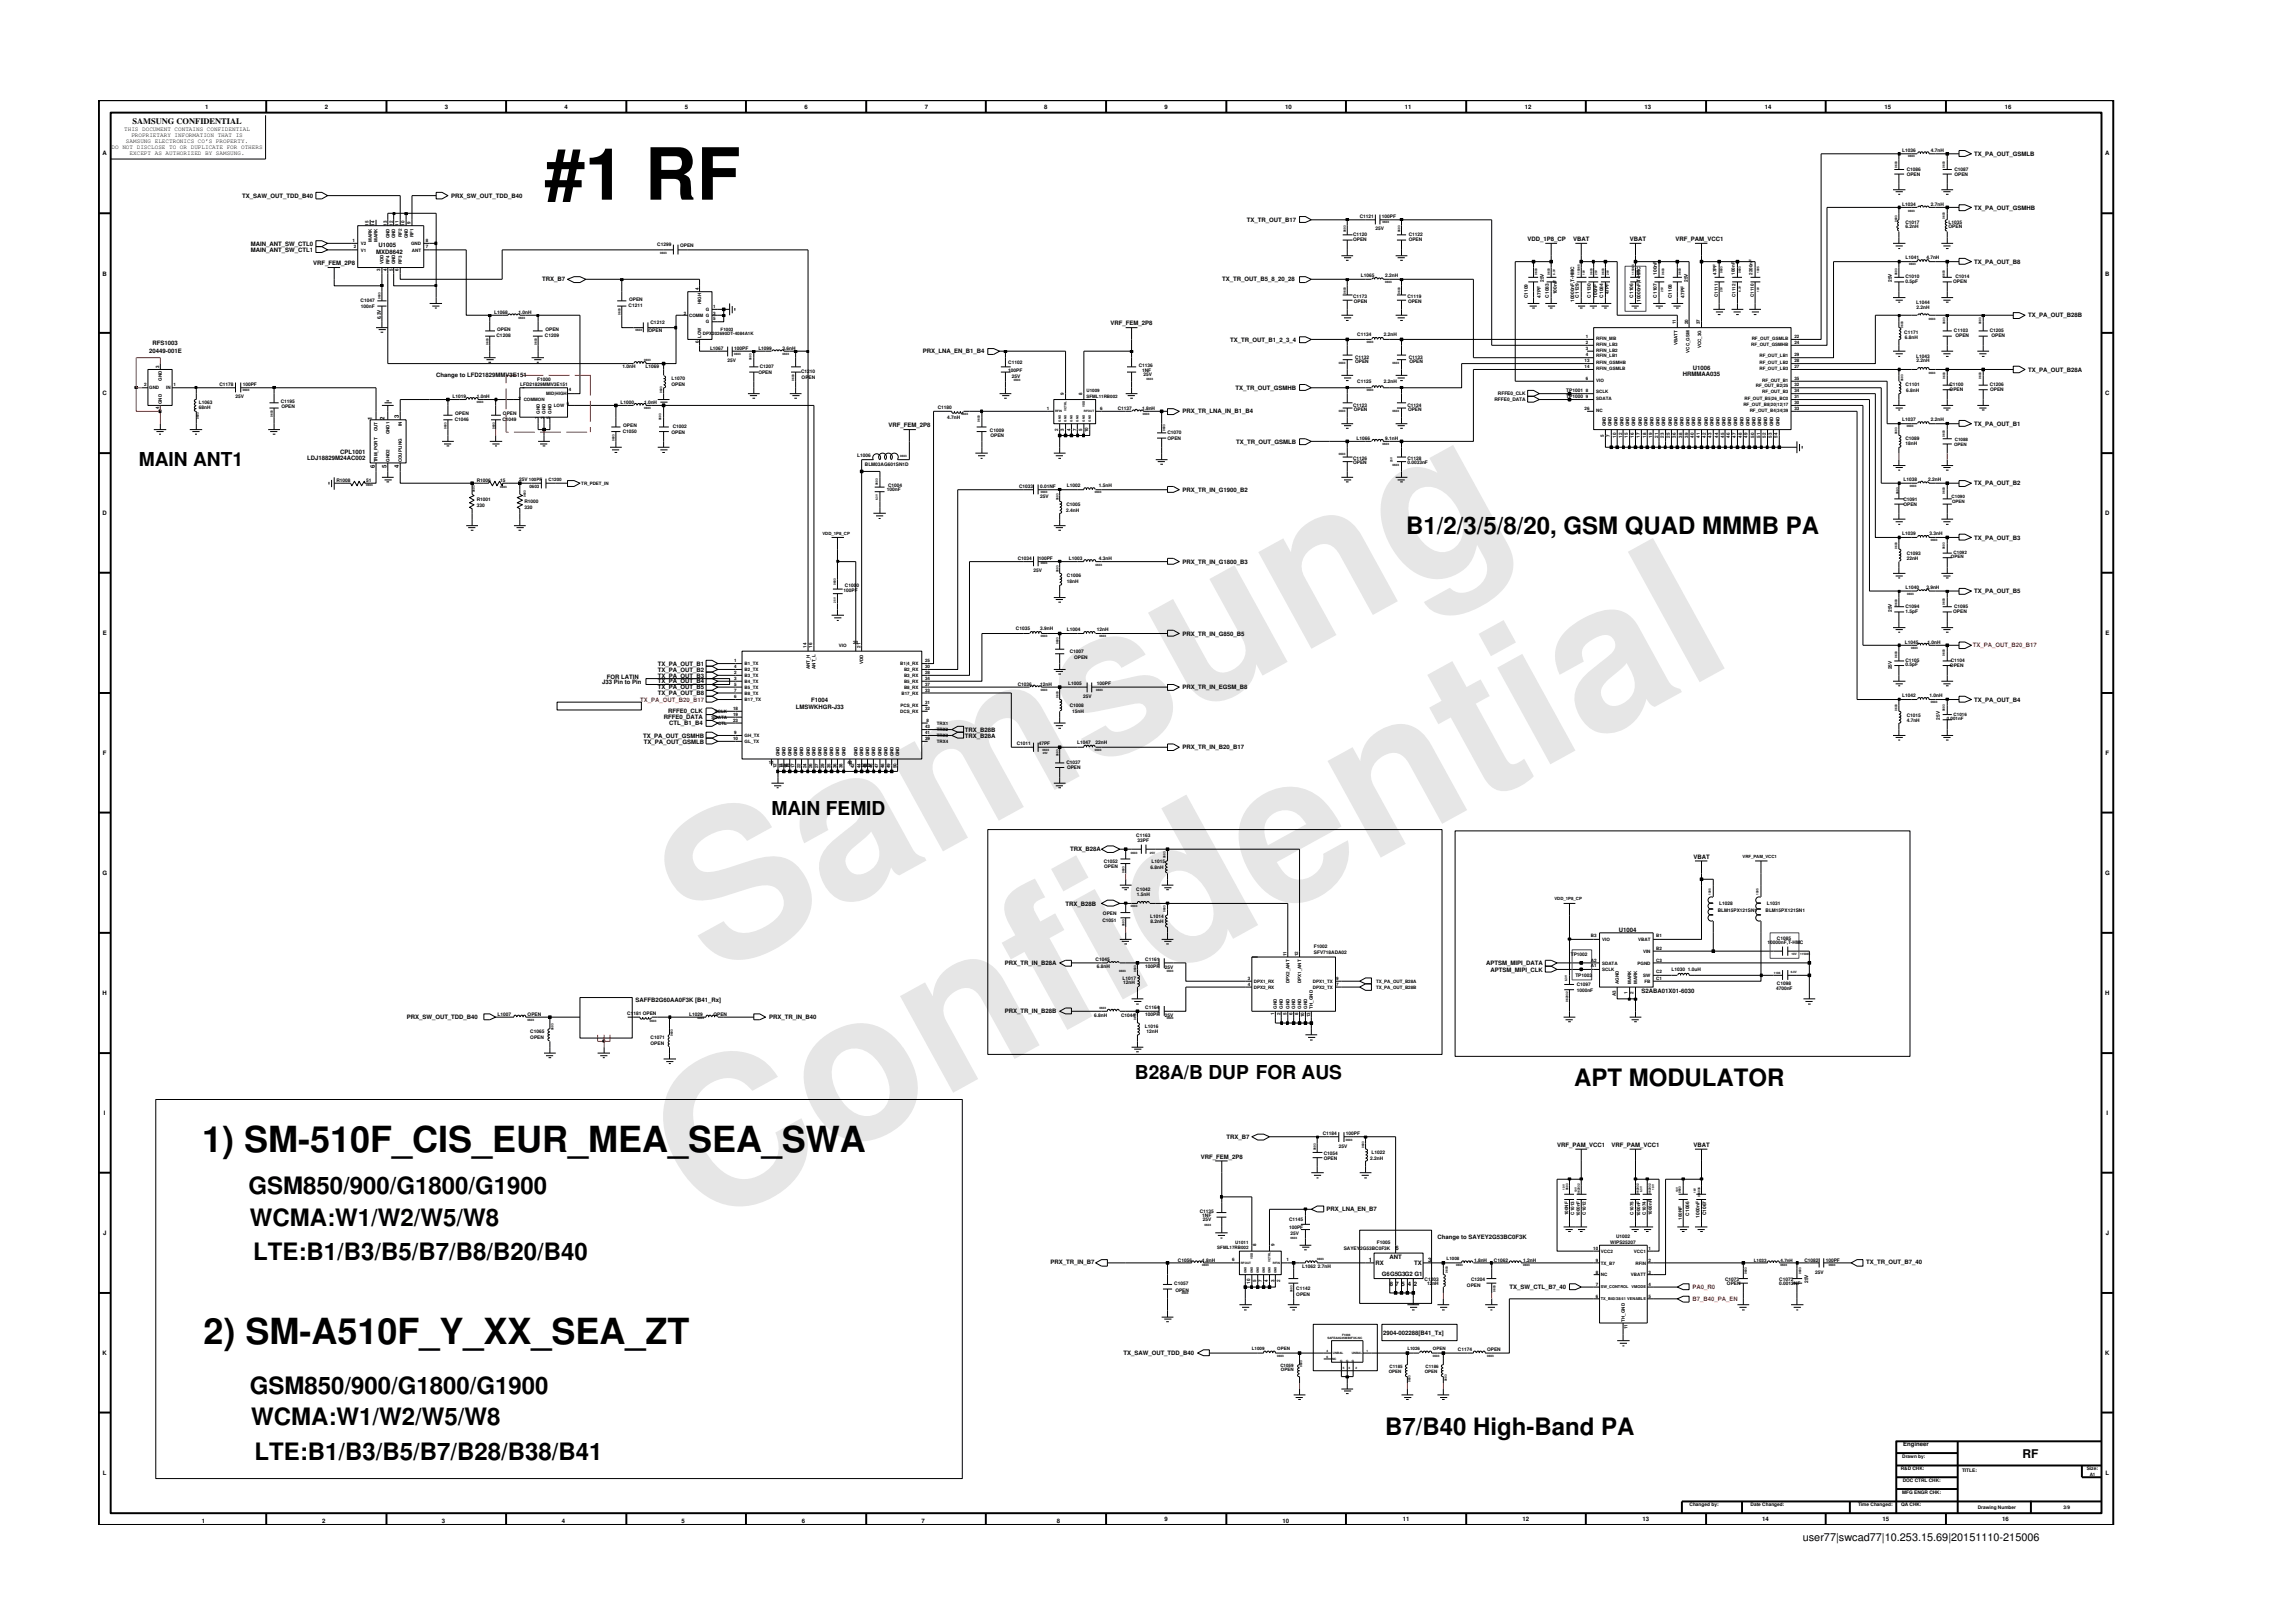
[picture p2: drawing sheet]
<svg xmlns="http://www.w3.org/2000/svg" width="297mm" height="210mm" viewBox="0 0 297 210" stroke-linecap="round" stroke-linejoin="round" font-family="sans-serif">
<defs><g id="words">
<g font-size="26.5" fill="#e6e6e6">
<text x="92.4" y="126.7" transform="rotate(-29 92.4 126.7)">Samsung</text>
<text x="91.1" y="159.4" transform="rotate(-29 91.1 159.4)">Confidential</text>
</g>
<text font-size="9.3" x="70.6" y="25.9">#1 RF</text>
<g font-size="4.7">
<text x="26.2" y="149.2">1) SM-510F_CIS_EUR_MEA_SEA_SWA</text>
<text x="26.4" y="174.1">2) SM-A510F_Y_XX_SEA_ZT</text>
</g>
<g font-size="3.1">
<text x="182.1" y="69.2">B1/2/3/5/8/20, GSM QUAD MMMB PA</text>
<text x="203.9" y="140.7">APT MODULATOR</text>
<text x="32.2" y="154.7">GSM850/900/G1800/G1900</text>
<text x="32.4" y="158.8">WCMA:W1/W2/W5/W8</text>
<text x="32.8" y="163.2">LTE:B1/B3/B5/B7/B8/B20/B40</text>
<text x="32.4" y="180.5">GSM850/900/G1800/G1900</text>
<text x="32.5" y="184.6">WCMA:W1/W2/W5/W8</text>
<text x="179.4" y="186">B7/B40 High-Band PA</text>
<text x="33" y="189.1">LTE:B1/B3/B5/B7/B28/B38/B41</text>
</g>
<g font-size="2.5">
<text x="18" y="60.3">MAIN ANT1</text>
<text x="99.9" y="105.5">MAIN FEMID</text>
<text x="147" y="139.7">B28A/B DUP FOR AUS</text>
</g>
<text font-size="1.6" x="262" y="188.8">RF</text>
<text font-size="1.4" x="233.5" y="199.7">user77|swcad77|10.253.15.69|20151110-215006</text>
<text font-size="1.1" x="17.2" y="16.1">SAMSUNG CONFIDENTIAL</text>
<g font-size=".8">
<text x="16.1" y="17">THIS DOCUMENT CONTAINS CONFIDENTIAL</text>
<text x="17" y="17.8">PROPRIETARY INFORMATION THAT IS</text>
<text x="26.6" y="14.1">1</text>
<text x="42.1" y="14.1">2</text>
<text x="57.6" y="14.1">3</text>
<text x="73.1" y="14.1">4</text>
<text x="88.7" y="14.1">5</text>
<text x="104.2" y="14.1">6</text>
<text x="119.8" y="14.1">7</text>
<text x="135.3" y="14.1">8</text>
<text x="150.9" y="14.1">9</text>
<text x="166.5" y="14.1">10</text>
<text x="182" y="14.1">11</text>
<text x="197.5" y="14.1">12</text>
<text x="213" y="14.1">13</text>
<text x="228.6" y="14.1">14</text>
<text x="244.1" y="14.1">15</text>
<text x="259.7" y="14.1">16</text>
<text x="13.3" y="20.1">A</text>
<text x="14.5" y="19.3">DO NOT DISCLOSE TO OR DUPLICATE FOR OTHERS</text>
<text x="16.3" y="18.5">SAMSUNG ELECTRONICS CO’S PROPERTY.</text>
<text x="16.8" y="20.1">EXCEPT AS AUTHORIZED BY SAMSUNG.</text>
<text x="255.7" y="20.2">TX_PA_OUT_GSMLB</text>
<text x="272.7" y="20.1">A</text>
<text x="31.4" y="25.6">TX_SAW_OUT_TDD_B40</text>
<text x="58.4" y="25.6">PRX_SW_OUT_TDD_B40</text>
<text x="161.5" y="28.8">TX_TR_OUT_B17</text>
<text x="255.7" y="27.1">TX_PA_OUT_GSMHB</text>
<text x="13.3" y="35.7">B</text>
<text x="32.5" y="32.7">MAIN_ANT_SW_CTL1</text>
<text x="32.5" y="31.8">MAIN_ANT_SW_CTL0</text>
<text x="40.6" y="34.3">VRF_FEM_2P8</text>
<text x="48.7" y="32.9">MXD8642</text>
<text x="49.1" y="31.9">U1005</text>
<text x="197.9" y="31.2">VDD_1P8_CP</text>
<text x="203.8" y="31.2">VBAT</text>
<text x="211.1" y="31.2">VBAT</text>
<text x="217.1" y="31.2">VRF_PAM_VCC1</text>
<text x="255.7" y="34.2">TX_PA_OUT_B8</text>
<text x="272.7" y="35.7">B</text>
<text x="70.2" y="36.5">TRX_B7</text>
<text x="158.3" y="36.5">TX_TR_OUT_B5_8_20_28</text>
<text x="262.7" y="41.1">TX_PA_OUT_B28B</text>
<text x="19.3" y="45.7">20449-001E</text>
<text x="19.8" y="44.7">RFS1003</text>
<text x="119.6" y="45.8">PRX_LNA_EN_B1_B4</text>
<text x="143.9" y="42.1">VRF_FEM_2P8</text>
<text x="159.4" y="44.3">TX_TR_OUT_B1_2_3_4</text>
<text x="219.3" y="48">U1006</text>
<text x="13.3" y="51.2">C</text>
<text x="56.5" y="48.8">Change to LFD21829MMV3E151</text>
<text x="153.2" y="53.6">PRX_TR_LNA_IN_B1_B4</text>
<text x="160.1" y="50.5">TX_TR_OUT_GSMHB</text>
<text x="218" y="48.7">HRMMAA035</text>
<text x="262.7" y="48.1">TX_PA_OUT_B28A</text>
<text x="272.7" y="51.2">C</text>
<text x="39.8" y="59.6">LDJ18829M24AC002</text>
<text x="44.1" y="58.8">CPL1001</text>
<text x="48.2" y="54.4" transform="rotate(-90 48.2 54.4)">1</text>
<text x="49.8" y="54.4" transform="rotate(-90 49.8 54.4)">2</text>
<text x="51.7" y="54.2" transform="rotate(-90 51.7 54.2)">3</text>
<text x="115.1" y="55.3">VRF_FEM_2P8</text>
<text x="160.2" y="57.5">TX_TR_OUT_GSMLB</text>
<text x="255.7" y="55.2">TX_PA_OUT_B1</text>
<text x="48.5" y="60.6" transform="rotate(-90 48.5 60.6)">6</text>
<text x="50.1" y="60.6" transform="rotate(-90 50.1 60.6)">5</text>
<text x="51.7" y="60.6" transform="rotate(-90 51.7 60.6)">4</text>
<text x="153.2" y="63.7">PRX_TR_IN_G1900_B2</text>
<text x="255.7" y="62.9">TX_PA_OUT_B2</text>
<text x="13.3" y="66.8">D</text>
<text x="255.7" y="69.9">TX_PA_OUT_B3</text>
<text x="272.7" y="66.8">D</text>
<text x="153.2" y="73">PRX_TR_IN_G1800_B3</text>
<text x="255.7" y="76.8">TX_PA_OUT_B5</text>
<text x="13.3" y="82.3">E</text>
<text x="153.2" y="82.4">PRX_TR_IN_G850_B5</text>
<text x="272.7" y="82.3">E</text>
<text x="78" y="88.7">J33 Pin to Pin</text>
<text x="78.6" y="87.9">FOR LATIN</text>
<text x="85.2" y="89.3">TX_PA_OUT_B5</text>
<text x="85.2" y="87">TX_PA_OUT_B2</text>
<text x="85.2" y="88.5">TX_PA_OUT_B4</text>
<text x="85.2" y="87.8">TX_PA_OUT_B3</text>
<text x="85.2" y="86.2">TX_PA_OUT_B1</text>
<text x="153.2" y="89.3">PRX_TR_IN_EGSM_B8</text>
<text x="83.3" y="95.6">TX_PA_OUT_GSMHB</text>
<text x="85.2" y="90.1">TX_PA_OUT_B8</text>
<text x="86" y="93.2">RFFE0_DATA</text>
<text x="86.6" y="92.4">RFFE0_CLK</text>
<text x="86.7" y="94">CTL_B1_B4</text>
<text x="103.1" y="91.8">LMSWKHGR-J33</text>
<text x="105.1" y="90.9">F1004</text>
<text x="125" y="94.8">TRX_B28B</text>
<text x="125" y="95.6">TRX_B28A</text>
<text x="255.7" y="90.9">TX_PA_OUT_B4</text>
<text x="13.3" y="97.8">F</text>
<text x="83.4" y="96.3">TX_PA_OUT_GSMLB</text>
<text x="153.2" y="97.1">PRX_TR_IN_B20_B17</text>
<text x="272.8" y="97.8">F</text>
<text x="13.3" y="113.3">G</text>
<text x="138.6" y="110.3">TRX_B28A</text>
<text x="219.4" y="111.2">VBAT</text>
<text x="272.7" y="113.3">G</text>
<text x="138" y="117.3">TRX_B28B</text>
<text x="130.2" y="125">PRX_TR_IN_B28A</text>
<text x="192.5" y="125">APTSM_MIPI_DATA</text>
<text x="193.1" y="125.9">APTSM_MIPI_CLK</text>
<text x="209.7" y="120.7">U1004</text>
<text x="13.3" y="128.9">H</text>
<text x="82.3" y="129.8">SAFFB2G60AA0F3K [B41_Rx]</text>
<text x="130.2" y="131.3">PRX_TR_IN_B28B</text>
<text x="212.6" y="128.6">S2ABA01X01-6030</text>
<text x="272.7" y="128.9">H</text>
<text x="52.7" y="132.1">PRX_SW_OUT_TDD_B40</text>
<text x="99.6" y="132.1">PRX_TR_IN_B40</text>
<text x="13.5" y="144.4">I</text>
<text x="158.9" y="147.5">TRX_B7</text>
<text x="201.7" y="148.6">VRF_PAM_VCC1</text>
<text x="208.8" y="148.6">VRF_PAM_VCC1</text>
<text x="219.4" y="148.6">VBAT</text>
<text x="272.9" y="144.4">I</text>
<text x="155.6" y="150.1">VRF_FEM_2P8</text>
<text x="13.4" y="160">J</text>
<text x="171.8" y="156.9">PRX_LNA_EN_B7</text>
<text x="180.8" y="162">6</text>
<text x="186.2" y="160.5">Change to SAYEY2G53BC0F3K</text>
<text x="272.8" y="160">J</text>
<text x="136.1" y="163.7">PRX_TR_IN_B7</text>
<text x="177.3" y="163.4">1</text>
<text x="178.2" y="163.9">RX</text>
<text x="179" y="165.3">G6G5G3G2 G1</text>
<text x="180" y="163.1">ANT</text>
<text x="180" y="166.6">8</text>
<text x="180.8" y="166.6">7</text>
<text x="181.5" y="166.6">5</text>
<text x="182.4" y="166.6">4</text>
<text x="183.2" y="166.6">2</text>
<text x="183.2" y="163.9">TX</text>
<text x="185" y="163.4">3</text>
<text x="195.6" y="167">TX_SW_CTL_B7_40</text>
<text x="241.8" y="163.7">TX_TR_OUT_B7_40</text>
<text x="179.2" y="172.9">2904-002288[B41_Tx]</text>
<text x="13.3" y="175.5">K</text>
<text x="145.5" y="175.6">TX_SAW_OUT_TDD_B40</text>
<text x="272.7" y="175.5">K</text>
<text x="13.3" y="191.1">L</text>
<text x="246.5" y="187.3">Engineer</text>
<text x="272.8" y="191.1">L</text>
<text x="26.1" y="197.3">1</text>
<text x="41.7" y="197.3">2</text>
<text x="57.2" y="197.3">3</text>
<text x="72.8" y="197.3">4</text>
<text x="88.3" y="197.3">5</text>
<text x="103.9" y="197.3">6</text>
<text x="119.4" y="197.3">7</text>
<text x="136.9" y="197.3">8</text>
<text x="150.9" y="197.1">9</text>
<text x="166.1" y="197.3">10</text>
<text x="181.7" y="197.1">11</text>
<text x="197.2" y="197.1">12</text>
<text x="212.8" y="197.1">13</text>
<text x="228.3" y="197.1">14</text>
<text x="243.9" y="197.1">15</text>
<text x="259.4" y="197.1">16</text>
</g>
<g font-size=".8" fill="#f00">
<text x="255.6" y="83.9">TX_PA_OUT_B20_B17</text>
<text x="82.9" y="90.9">TX_PA_OUT_B20_B17</text>
<text x="219.2" y="167">PA0_R0</text>
<text x="219.2" y="168.5">B7_B40_PA_EN</text>
</g>
<g font-size=".6">
<text x="246.4" y="19.7">L1036</text>
<text x="247" y="22.2">C1086</text>
<text x="247" y="22.8">OPEN</text>
<text x="250.1" y="19.7">4.7nH</text>
<text x="253.2" y="22.2">C1087</text>
<text x="253.2" y="22.8">OPEN</text>
<text x="47.7" y="29.2" transform="rotate(-90 47.7 29.2)">15</text>
<text x="48.5" y="29.2" transform="rotate(-90 48.5 29.2)">14</text>
<text x="50.1" y="29.2" transform="rotate(-90 50.1 29.2)">13</text>
<text x="50.9" y="29.2" transform="rotate(-90 50.9 29.2)">12</text>
<text x="51.6" y="29.2" transform="rotate(-90 51.6 29.2)">11</text>
<text x="52.4" y="29.2" transform="rotate(-90 52.4 29.2)">10</text>
<text x="53.2" y="29.1" transform="rotate(-90 53.2 29.1)">9</text>
<text x="176.1" y="28.2">C1121</text>
<text x="178.2" y="29.8">25V</text>
<text x="179" y="28.2">100PF</text>
<text x="246.4" y="26.7">L1034</text>
<text x="246.8" y="29.6">6.2nH</text>
<text x="246.8" y="29.1">C1017</text>
<text x="250.1" y="26.7">2.7nH</text>
<text x="252.4" y="29.1">L1035</text>
<text x="252.4" y="29.6">OPEN</text>
<text x="45.7" y="31.4">1</text>
<text x="45.8" y="32.2">2</text>
<text x="46.8" y="31.7">V2</text>
<text x="46.8" y="32.6">V1</text>
<text x="48.2" y="31.3" transform="rotate(-90 48.2 31.3)">MARK</text>
<text x="48.9" y="31.3" transform="rotate(-90 48.9 31.3)">MARK</text>
<text x="49.3" y="35.2" transform="rotate(-90 49.3 35.2)">3</text>
<text x="49.7" y="34.2" transform="rotate(-90 49.7 34.2)">VDD</text>
<text x="50.1" y="35.2" transform="rotate(-90 50.1 35.2)">4</text>
<text x="50.4" y="34.2" transform="rotate(-90 50.4 34.2)">RF4</text>
<text x="50.4" y="30.9" transform="rotate(-90 50.4 30.9)">GND</text>
<text x="50.9" y="35.2" transform="rotate(-90 50.9 35.2)">5</text>
<text x="51.2" y="34.2" transform="rotate(-90 51.2 34.2)">GND</text>
<text x="51.2" y="30.9" transform="rotate(-90 51.2 30.9)">GND</text>
<text x="51.6" y="35.2" transform="rotate(-90 51.6 35.2)">6</text>
<text x="52.1" y="34.2" transform="rotate(-90 52.1 34.2)">RF3</text>
<text x="52.1" y="30.7" transform="rotate(-90 52.1 30.7)">RF2</text>
<text x="52.8" y="30.9" transform="rotate(-90 52.8 30.9)">GND</text>
<text x="53.3" y="31.7">GND</text>
<text x="53.4" y="32.6">ANT</text>
<text x="53.6" y="30.7" transform="rotate(-90 53.6 30.7)">RF1</text>
<text x="55.1" y="32.2">7</text>
<text x="55.1" y="31.4">8</text>
<text x="85.1" y="31.8">C1299</text>
<text x="88.1" y="32">OPEN</text>
<text x="175.3" y="30.6">C1120</text>
<text x="175.3" y="31.2">OPEN</text>
<text x="176.3" y="35.8">L1065</text>
<text x="179.4" y="35.8">2.2nH</text>
<text x="182.5" y="30.6">C1122</text>
<text x="182.5" y="31.2">OPEN</text>
<text x="214.6" y="35.6" transform="rotate(-90 214.6 35.6)">100nF</text>
<text x="222.4" y="35.6" transform="rotate(-90 222.4 35.6)">47PF</text>
<text x="224.7" y="35.6" transform="rotate(-90 224.7 35.6)">100nF</text>
<text x="227" y="35.6" transform="rotate(-90 227 35.6)">2200nF</text>
<text x="246.8" y="33.6">L1041</text>
<text x="249.5" y="33.6">4.7nH</text>
<text x="46.7" y="39.1">C1047</text>
<text x="46.7" y="39.9">100nF</text>
<text x="49.3" y="41.4" transform="rotate(-90 49.3 41.4)">6.3V</text>
<text x="64" y="40.7">L1068</text>
<text x="67.2" y="40.7">1.0nH</text>
<text x="81.4" y="39.8">C1211</text>
<text x="81.5" y="39">OPEN</text>
<text x="88.6" y="40.8">2</text>
<text x="89.3" y="41">COMM G</text>
<text x="90.5" y="37.6" transform="rotate(-90 90.5 37.6)">4</text>
<text x="90.8" y="39.4" transform="rotate(-90 90.8 39.4)">HIGH</text>
<text x="91.4" y="40.3">G</text>
<text x="91.4" y="41.9">G</text>
<text x="92.4" y="39.9">1</text>
<text x="92.4" y="40.8">3</text>
<text x="92.4" y="41.5">5</text>
<text x="175.3" y="38.6">C1173</text>
<text x="175.4" y="39.2">OPEN</text>
<text x="182.3" y="38.6">C1119</text>
<text x="182.4" y="39.2">OPEN</text>
<text x="197.9" y="38.6" transform="rotate(-90 197.9 38.6)">C1109</text>
<text x="199.6" y="38.6" transform="rotate(-90 199.6 38.6)">47PF</text>
<text x="200" y="36.5" transform="rotate(-90 200 36.5)">25V</text>
<text x="200.6" y="38.6" transform="rotate(-90 200.6 38.6)">C1083</text>
<text x="201.7" y="38.1" transform="rotate(-90 201.7 38.1)">100nF</text>
<text x="203.9" y="39.1" transform="rotate(-90 203.9 39.1)">10000nF,T-HMC</text>
<text x="204.5" y="38.6" transform="rotate(-90 204.5 38.6)">C1129</text>
<text x="206.1" y="38.6" transform="rotate(-90 206.1 38.6)">C1130</text>
<text x="206.9" y="38.6" transform="rotate(-90 206.9 38.6)">100nF</text>
<text x="207.7" y="38.6" transform="rotate(-90 207.7 38.6)">C1084</text>
<text x="208.4" y="38.1" transform="rotate(-90 208.4 38.1)">47PF</text>
<text x="211.6" y="38.6" transform="rotate(-90 211.6 38.6)">C1106</text>
<text x="212.5" y="39.1" transform="rotate(-90 212.5 39.1)">10000nF,T-HMC</text>
<text x="214.6" y="38.6" transform="rotate(-90 214.6 38.6)">C1107</text>
<text x="216.6" y="38.6" transform="rotate(-90 216.6 38.6)">C1108</text>
<text x="218.2" y="38.6" transform="rotate(-90 218.2 38.6)">47PF</text>
<text x="218.6" y="36.5" transform="rotate(-90 218.6 36.5)">25V</text>
<text x="222.5" y="38.5" transform="rotate(-90 222.5 38.5)">C1111</text>
<text x="224.8" y="38.5" transform="rotate(-90 224.8 38.5)">C1112</text>
<text x="227.2" y="38.5" transform="rotate(-90 227.2 38.5)">C1110</text>
<text x="245.1" y="36.5" transform="rotate(-90 245.1 36.5)">25V</text>
<text x="246.8" y="36">C1010</text>
<text x="246.8" y="36.6">0.5pF</text>
<text x="248.2" y="39.4">L1044</text>
<text x="248.3" y="40">2.2nH</text>
<text x="253" y="36.6">OPEN</text>
<text x="253.3" y="36">C1014</text>
<text x="20.6" y="47.7" transform="rotate(-90 20.6 47.7)">3</text>
<text x="64.3" y="43.7">C1208</text>
<text x="64.4" y="42.9">OPEN</text>
<text x="70.6" y="43.7">C1209</text>
<text x="70.7" y="42.9">OPEN</text>
<text x="80.6" y="47.7">1.0nH</text>
<text x="83.6" y="47.7">L1069</text>
<text x="84" y="43">OPEN</text>
<text x="84.3" y="42">C1212</text>
<text x="90.5" y="44.5" transform="rotate(-90 90.5 44.5)">6</text>
<text x="90.8" y="43.8" transform="rotate(-90 90.8 43.8)">LOW</text>
<text x="91.1" y="43.5">DPX202690DT-4084A1K</text>
<text x="92" y="45.3">L1067</text>
<text x="93.4" y="42.9">F1003</text>
<text x="94.3" y="46.9">25V</text>
<text x="95.1" y="45.3">100PF</text>
<text x="98.2" y="45.3">L1099</text>
<text x="98.4" y="47.7">C1207</text>
<text x="101.4" y="45.3">3.6nH</text>
<text x="130.6" y="47.1">C1102</text>
<text x="147.5" y="47.6">C1136</text>
<text x="175.5" y="47">OPEN</text>
<text x="175.5" y="46.5">C1132</text>
<text x="175.8" y="43.5">C1134</text>
<text x="179.3" y="43.5">2.2nH</text>
<text x="182.5" y="46.5">C1133</text>
<text x="182.6" y="47">OPEN</text>
<text x="205.3" y="46.9">13</text>
<text x="205.3" y="47.7">14</text>
<text x="205.4" y="44.6">2</text>
<text x="205.4" y="45.4">3</text>
<text x="205.4" y="43.8">1</text>
<text x="205.4" y="46.1">4</text>
<text x="206.8" y="44.8">RFIN_LB3</text>
<text x="206.8" y="45.5">RFIN_LB2</text>
<text x="206.8" y="47.1">RFIN_GSMHB</text>
<text x="206.8" y="47.9">RFIN_GSMLB</text>
<text x="206.8" y="44">RFIN_MB</text>
<text x="206.8" y="46.3">RFIN_LB1</text>
<text x="217.1" y="42" transform="rotate(-90 217.1 42)">11</text>
<text x="217.3" y="44.7" transform="rotate(-90 217.3 44.7)">VBATT</text>
<text x="218.7" y="42" transform="rotate(-90 218.7 42)">20</text>
<text x="218.8" y="45.7" transform="rotate(-90 218.8 45.7)">VCC_GSM</text>
<text x="220.2" y="42" transform="rotate(-90 220.2 42)">37</text>
<text x="220.4" y="45.1" transform="rotate(-90 220.4 45.1)">VCC_3G</text>
<text x="226.9" y="44.8">RF_OUT_GSMHB</text>
<text x="226.9" y="44">RF_OUT_GSMLB</text>
<text x="227.9" y="47.9">RF_OUT_LB3</text>
<text x="227.9" y="47.1">RF_OUT_LB2</text>
<text x="227.9" y="46.3">RF_OUT_LB1</text>
<text x="232.5" y="47.7">27</text>
<text x="232.5" y="46.9">28</text>
<text x="232.5" y="46.1">29</text>
<text x="232.5" y="43.8">22</text>
<text x="232.5" y="44.6">24</text>
<text x="246.7" y="43.3">C1171</text>
<text x="246.7" y="43.9">6.8nH</text>
<text x="248.2" y="46.3">L1043</text>
<text x="248.3" y="46.9">2.2nH</text>
<text x="253.1" y="43">C1103</text>
<text x="253.3" y="43.6">OPEN</text>
<text x="257.8" y="43">C1205</text>
<text x="258" y="43.6">OPEN</text>
<text x="18.7" y="50.1">2</text>
<text x="19.3" y="50.4">GND</text>
<text x="20.6" y="53" transform="rotate(-90 20.6 53)">4</text>
<text x="21" y="52.4" transform="rotate(-90 21 52.4)">GND</text>
<text x="21" y="49.3" transform="rotate(-90 21 49.3)">GND</text>
<text x="21.5" y="50.4">IN</text>
<text x="22.5" y="50.1">1</text>
<text x="25.8" y="52.4">L1063</text>
<text x="25.8" y="52.9">68nH</text>
<text x="28.4" y="50">C1178</text>
<text x="30.5" y="51.6">25V</text>
<text x="31.4" y="50">100PF</text>
<text x="36.4" y="52.2">C1195</text>
<text x="36.5" y="52.8">OPEN</text>
<text x="58.6" y="51.6">L1019</text>
<text x="59" y="53.7">OPEN</text>
<text x="61.8" y="51.6">1.0nH</text>
<text x="65.2" y="53.7">OPEN</text>
<text x="67.2" y="51.8">2</text>
<text x="67.4" y="50">LFD21829MMV3E151</text>
<text x="67.8" y="52">COMMON</text>
<text x="69.6" y="49.3">F1000</text>
<text x="69.9" y="53.6" transform="rotate(-90 69.9 53.6)">GND</text>
<text x="70.7" y="53.6" transform="rotate(-90 70.7 53.6)">GND</text>
<text x="70.7" y="51.2">MID|HIGH</text>
<text x="71.4" y="53.6" transform="rotate(-90 71.4 53.6)">GND</text>
<text x="71.7" y="52.7">LOW</text>
<text x="73.4" y="52.5">6</text>
<text x="73.7" y="50.7">4</text>
<text x="80.4" y="52.4">L1000</text>
<text x="83.4" y="52.4">1.0nH</text>
<text x="87" y="50">OPEN</text>
<text x="87" y="49.2">L1070</text>
<text x="98.2" y="48.5">OPEN</text>
<text x="103.8" y="48.3">C1210</text>
<text x="103.8" y="49.1">OPEN</text>
<text x="121.5" y="53">C1180</text>
<text x="130.6" y="48.2">100PF</text>
<text x="131.1" y="48.9">25V</text>
<text x="135.6" y="53.2">1</text>
<text x="137.8" y="51.2" transform="rotate(-90 137.8 51.2)">9</text>
<text x="140.2" y="51.2" transform="rotate(-90 140.2 51.2)">8</text>
<text x="140.7" y="50.8">U1009</text>
<text x="140.7" y="51.5">SFML11RB002</text>
<text x="142.5" y="53.2">6</text>
<text x="144.8" y="53.1">C1137</text>
<text x="147.9" y="53.1">1.8nH</text>
<text x="147.9" y="48.2">1NF</text>
<text x="148.1" y="48.7">25V</text>
<text x="175.3" y="52.7">C1123</text>
<text x="175.4" y="53.2">OPEN</text>
<text x="175.8" y="49.7">C1125</text>
<text x="179.3" y="49.7">2.2nH</text>
<text x="182.3" y="52.7">C1124</text>
<text x="182.4" y="53.2">OPEN</text>
<text x="193.6" y="52">RFFE0_DATA</text>
<text x="194" y="51.2">RFFE0_CLK</text>
<text x="202.9" y="51.6">TP1000</text>
<text x="202.9" y="50.8">TP1001</text>
<text x="205.3" y="53.2">26</text>
<text x="205.4" y="50.8">8</text>
<text x="205.4" y="51.5">9</text>
<text x="205.4" y="49.3">6</text>
<text x="206.8" y="51">SCLK</text>
<text x="206.8" y="51.8">SDATA</text>
<text x="206.8" y="49.4">VIO</text>
<text x="206.8" y="53.3">NC</text>
<text x="225.8" y="52.6">RF_OUT_B8|20|12|17</text>
<text x="226" y="51.8">RF_OUT_B5|26_BC0</text>
<text x="226.7" y="53.3">RF_OUT_B4|34|39</text>
<text x="227.5" y="50.2">RF_OUT_B2|25</text>
<text x="228.3" y="51">RF_OUT_B3</text>
<text x="228.3" y="49.4">RF_OUT_B1</text>
<text x="232.5" y="51.5">31</text>
<text x="232.5" y="50">32</text>
<text x="232.5" y="53.2">33</text>
<text x="232.5" y="52.3">30</text>
<text x="232.5" y="50.8">34</text>
<text x="232.5" y="49.3">35</text>
<text x="246.8" y="50">C1101</text>
<text x="246.9" y="50.8">6.8nH</text>
<text x="252.5" y="50">C1100</text>
<text x="252.6" y="50.6">OPEN</text>
<text x="257.8" y="50">C1206</text>
<text x="257.8" y="50.6">OPEN</text>
<text x="48.9" y="59.9" transform="rotate(-90 48.9 59.9)">TRM_PORT</text>
<text x="48.9" y="55.9" transform="rotate(-90 48.9 55.9)">OUT</text>
<text x="50.4" y="59.8" transform="rotate(-90 50.4 59.8)">GND2</text>
<text x="50.4" y="56.3" transform="rotate(-90 50.4 56.3)">GND1</text>
<text x="52.1" y="59.9" transform="rotate(-90 52.1 59.9)">COUPLING</text>
<text x="52.1" y="55.2" transform="rotate(-90 52.1 55.2)">IN</text>
<text x="58.9" y="54.5">C1046</text>
<text x="65.1" y="54.5">C1049</text>
<text x="69.7" y="54.3" transform="rotate(-90 69.7 54.3)">1</text>
<text x="70.5" y="54.3" transform="rotate(-90 70.5 54.3)">3</text>
<text x="71.2" y="54.3" transform="rotate(-90 71.2 54.3)">5</text>
<text x="80.7" y="56.1">C1050</text>
<text x="80.7" y="55.4">OPEN</text>
<text x="87" y="56.2">OPEN</text>
<text x="87.2" y="55.4">C1002</text>
<text x="111" y="59.2">L1006</text>
<text x="122.7" y="54.3">4.7nH</text>
<text x="128.2" y="56">C1009</text>
<text x="128.3" y="56.6">OPEN</text>
<text x="137.1" y="55.8" transform="rotate(-90 137.1 55.8)">2</text>
<text x="137.8" y="55.8" transform="rotate(-90 137.8 55.8)">3</text>
<text x="138.7" y="55.8" transform="rotate(-90 138.7 55.8)">4</text>
<text x="139.4" y="55.8" transform="rotate(-90 139.4 55.8)">7</text>
<text x="140.2" y="55.8" transform="rotate(-90 140.2 55.8)">5</text>
<text x="141" y="56" transform="rotate(-90 141 56)">10</text>
<text x="151.2" y="56.2">C1070</text>
<text x="151.2" y="57">OPEN</text>
<text x="175.3" y="59.5">C1126</text>
<text x="175.7" y="57">L1066</text>
<text x="179.4" y="57">9.1nH</text>
<text x="182.3" y="59.5">C1128</text>
<text x="207.8" y="56.6" transform="rotate(-90 207.8 56.6)">5</text>
<text x="208" y="55.2" transform="rotate(-90 208 55.2)">GND</text>
<text x="208.5" y="56.6" transform="rotate(-90 208.5 56.6)">7</text>
<text x="208.8" y="55.2" transform="rotate(-90 208.8 55.2)">GND</text>
<text x="209.4" y="56.7" transform="rotate(-90 209.4 56.7)">10</text>
<text x="209.5" y="55.2" transform="rotate(-90 209.5 55.2)">GND</text>
<text x="210.1" y="56.7" transform="rotate(-90 210.1 56.7)">12</text>
<text x="210.3" y="55.2" transform="rotate(-90 210.3 55.2)">GND</text>
<text x="210.9" y="56.7" transform="rotate(-90 210.9 56.7)">15</text>
<text x="211.1" y="55.2" transform="rotate(-90 211.1 55.2)">GND</text>
<text x="211.7" y="56.7" transform="rotate(-90 211.7 56.7)">16</text>
<text x="211.8" y="55.2" transform="rotate(-90 211.8 55.2)">GND</text>
<text x="212.4" y="56.7" transform="rotate(-90 212.4 56.7)">17</text>
<text x="212.7" y="55.2" transform="rotate(-90 212.7 55.2)">GND</text>
<text x="213.3" y="56.7" transform="rotate(-90 213.3 56.7)">18</text>
<text x="213.4" y="55.2" transform="rotate(-90 213.4 55.2)">GND</text>
<text x="214" y="56.7" transform="rotate(-90 214 56.7)">19</text>
<text x="214.2" y="55.2" transform="rotate(-90 214.2 55.2)">GND</text>
<text x="214.8" y="56.7" transform="rotate(-90 214.8 56.7)">21</text>
<text x="215" y="55.2" transform="rotate(-90 215 55.2)">GND</text>
<text x="215.5" y="56.7" transform="rotate(-90 215.5 56.7)">23</text>
<text x="215.7" y="55.2" transform="rotate(-90 215.7 55.2)">GND</text>
<text x="216.3" y="56.7" transform="rotate(-90 216.3 56.7)">25</text>
<text x="216.6" y="55.2" transform="rotate(-90 216.6 55.2)">GND</text>
<text x="217.1" y="56.7" transform="rotate(-90 217.1 56.7)">36</text>
<text x="217.3" y="55.2" transform="rotate(-90 217.3 55.2)">GND</text>
<text x="217.9" y="56.7" transform="rotate(-90 217.9 56.7)">38</text>
<text x="218.1" y="55.2" transform="rotate(-90 218.1 55.2)">GND</text>
<text x="218.7" y="56.7" transform="rotate(-90 218.7 56.7)">39</text>
<text x="218.8" y="55.2" transform="rotate(-90 218.8 55.2)">GND</text>
<text x="219.4" y="56.7" transform="rotate(-90 219.4 56.7)">40</text>
<text x="219.6" y="55.2" transform="rotate(-90 219.6 55.2)">GND</text>
<text x="220.2" y="56.7" transform="rotate(-90 220.2 56.7)">41</text>
<text x="220.4" y="55.2" transform="rotate(-90 220.4 55.2)">GND</text>
<text x="221" y="56.7" transform="rotate(-90 221 56.7)">42</text>
<text x="221.2" y="55.2" transform="rotate(-90 221.2 55.2)">GND</text>
<text x="221.7" y="56.7" transform="rotate(-90 221.7 56.7)">43</text>
<text x="222" y="55.2" transform="rotate(-90 222 55.2)">GND</text>
<text x="222.6" y="56.7" transform="rotate(-90 222.6 56.7)">44</text>
<text x="222.7" y="55.2" transform="rotate(-90 222.7 55.2)">GND</text>
<text x="223.3" y="56.7" transform="rotate(-90 223.3 56.7)">45</text>
<text x="223.5" y="55.2" transform="rotate(-90 223.5 55.2)">GND</text>
<text x="224.1" y="56.7" transform="rotate(-90 224.1 56.7)">46</text>
<text x="224.3" y="55.2" transform="rotate(-90 224.3 55.2)">GND</text>
<text x="224.9" y="56.7" transform="rotate(-90 224.9 56.7)">47</text>
<text x="225" y="55.2" transform="rotate(-90 225 55.2)">GND</text>
<text x="225.6" y="56.7" transform="rotate(-90 225.6 56.7)">48</text>
<text x="225.9" y="55.2" transform="rotate(-90 225.9 55.2)">GND</text>
<text x="226.4" y="56.7" transform="rotate(-90 226.4 56.7)">49</text>
<text x="226.6" y="55.2" transform="rotate(-90 226.6 55.2)">GND</text>
<text x="227.2" y="56.7" transform="rotate(-90 227.2 56.7)">50</text>
<text x="227.4" y="55.2" transform="rotate(-90 227.4 55.2)">GND</text>
<text x="228" y="56.7" transform="rotate(-90 228 56.7)">51</text>
<text x="228.2" y="55.2" transform="rotate(-90 228.2 55.2)">GND</text>
<text x="228.8" y="56.7" transform="rotate(-90 228.8 56.7)">52</text>
<text x="228.9" y="55.2" transform="rotate(-90 228.9 55.2)">GND</text>
<text x="229.5" y="56.7" transform="rotate(-90 229.5 56.7)">53</text>
<text x="229.7" y="55.2" transform="rotate(-90 229.7 55.2)">GND</text>
<text x="230.3" y="56.7" transform="rotate(-90 230.3 56.7)">54</text>
<text x="230.5" y="55.2" transform="rotate(-90 230.5 55.2)">GND</text>
<text x="246.4" y="54.5">L1037</text>
<text x="246.8" y="57">C1089</text>
<text x="246.8" y="57.6">18nH</text>
<text x="250.1" y="54.5">2.2nH</text>
<text x="253.1" y="57.8">OPEN</text>
<text x="253.2" y="57.2">C1088</text>
<text x="43.6" y="62.4">R1008</text>
<text x="47.4" y="62.4">51</text>
<text x="61.8" y="62.4">R1006</text>
<text x="61.8" y="65">R1001</text>
<text x="61.8" y="65.7">330</text>
<text x="64.8" y="62.4">15</text>
<text x="67.2" y="62.3">25V 100PF</text>
<text x="67.9" y="65.1">R1000</text>
<text x="67.9" y="65.9">330</text>
<text x="68.6" y="63.2">0603</text>
<text x="71.1" y="62.3">C1200</text>
<text x="75.3" y="62.8">TR_PDET_IN</text>
<text x="112" y="60.4">BLM03AG601SN1D</text>
<text x="114.9" y="63.6">100nF</text>
<text x="115" y="63.1">C1004</text>
<text x="132" y="63.2">C1033</text>
<text x="134.7" y="63.2">0.01NF</text>
<text x="134.7" y="64.5">25V</text>
<text x="138.2" y="65.6">C1005</text>
<text x="138.2" y="63.1">L1002</text>
<text x="142.4" y="63.1">1.5nH</text>
<text x="175.3" y="60.1">OPEN</text>
<text x="182.3" y="60.1">0.0033nF</text>
<text x="246.6" y="62.3">L1038</text>
<text x="246.6" y="65.6">OPEN</text>
<text x="246.6" y="65">C1091</text>
<text x="249.8" y="62.3">2.2nH</text>
<text x="252.8" y="64.5">C1090</text>
<text x="252.9" y="65.1">OPEN</text>
<text x="106.5" y="69.2">VDD_1P8_CP</text>
<text x="138.1" y="66.3">2.4nH</text>
<text x="246.4" y="69.3">L1039</text>
<text x="247" y="71.9">C1093</text>
<text x="250" y="69.3">3.3nH</text>
<text x="253.1" y="71.7">C1092</text>
<text x="109.3" y="76.7">100PF</text>
<text x="109.4" y="76.1">C1000</text>
<text x="131.9" y="72.5">C1034</text>
<text x="133.9" y="74.1">25V</text>
<text x="134.6" y="72.5">100PF</text>
<text x="138.2" y="75.5">18nH</text>
<text x="138.2" y="74.7">C1006</text>
<text x="138.5" y="72.5">L1003</text>
<text x="142.4" y="72.5">4.3nH</text>
<text x="246.8" y="76.3">L1040</text>
<text x="247" y="72.5">22nH</text>
<text x="249.5" y="76.3">3.9nH</text>
<text x="252.7" y="72.3">OPEN</text>
<text x="104.5" y="83.9" transform="rotate(-90 104.5 83.9)">14</text>
<text x="105.2" y="83.9" transform="rotate(-90 105.2 83.9)">16</text>
<text x="108.7" y="83.8">VIO</text>
<text x="110.5" y="83.4">20</text>
<text x="111.5" y="83.9" transform="rotate(-90 111.5 83.9)">21</text>
<text x="131.6" y="81.6">C1035</text>
<text x="134.7" y="81.6">3.9nH</text>
<text x="138.2" y="81.8">L1004</text>
<text x="142.1" y="81.8">12nH</text>
<text x="245.1" y="79.3" transform="rotate(-90 245.1 79.3)">25V</text>
<text x="246.8" y="83.4">L1045</text>
<text x="246.8" y="78.8">C1094</text>
<text x="246.8" y="79.4">1.5pF</text>
<text x="249.7" y="83.4">1.0nH</text>
<text x="253" y="79.4">OPEN</text>
<text x="253.1" y="78.8">C1095</text>
<text x="95.1" y="89.6">7</text>
<text x="95.1" y="88.9">5</text>
<text x="95.1" y="88.1">3</text>
<text x="95.1" y="85.8">1</text>
<text x="95.1" y="86.5">4</text>
<text x="95.1" y="87.3">2</text>
<text x="96.5" y="90">B8_TX</text>
<text x="96.5" y="89.2">B5_TX</text>
<text x="96.5" y="88.5">B4_TX</text>
<text x="96.5" y="86.2">B1_TX</text>
<text x="96.5" y="86.9">B2_TX</text>
<text x="96.5" y="87.7">B3_TX</text>
<text x="104.9" y="86.7" transform="rotate(-90 104.9 86.7)">ANT_H</text>
<text x="105.6" y="86.7" transform="rotate(-90 105.6 86.7)">ANT_L</text>
<text x="111.8" y="86" transform="rotate(-90 111.8 86)">VDD</text>
<text x="116.6" y="86.2">B1|4_RX</text>
<text x="116.8" y="90">B17_RX</text>
<text x="117.1" y="86.9">B2_RX</text>
<text x="117.1" y="88.5">B5_RX</text>
<text x="117.1" y="89.2">B8_RX</text>
<text x="117.1" y="87.7">B3_RX</text>
<text x="119.8" y="86.5">30</text>
<text x="119.8" y="89.6">33</text>
<text x="119.8" y="88.1">34</text>
<text x="119.8" y="88.9">37</text>
<text x="119.8" y="87.3">28</text>
<text x="119.8" y="85.8">25</text>
<text x="131.9" y="88.8">C1036</text>
<text x="134.7" y="88.8">12nH</text>
<text x="138.4" y="88.7">L1005</text>
<text x="138.6" y="84.6">C1007</text>
<text x="139.2" y="85.4">OPEN</text>
<text x="142.1" y="88.7">100PF</text>
<text x="245.1" y="86.7" transform="rotate(-90 245.1 86.7)">25V</text>
<text x="246.8" y="86.3">0.5pF</text>
<text x="246.8" y="85.7">C1105</text>
<text x="252.6" y="86.5">OPEN</text>
<text x="252.7" y="85.7">C1104</text>
<text x="92.2" y="93.1">SDATA</text>
<text x="92.6" y="92.4">SCLK</text>
<text x="93" y="93.9">CTL</text>
<text x="95" y="93.5">23</text>
<text x="95" y="95.8">10</text>
<text x="95" y="91.9">18</text>
<text x="95" y="92.8">19</text>
<text x="95.1" y="95.1">9</text>
<text x="95.1" y="90.4">6</text>
<text x="96.5" y="95.5">GH_TX</text>
<text x="96.5" y="90.8">B17_TX</text>
<text x="116.6" y="92.4">DCS_RX</text>
<text x="116.7" y="91.6">PCS_RX</text>
<text x="119.8" y="91.2">31</text>
<text x="119.8" y="91.9">32</text>
<text x="119.8" y="95.8">39</text>
<text x="119.8" y="94.3">43</text>
<text x="119.8" y="95.1">41</text>
<text x="120" y="93.5">8</text>
<text x="121.4" y="94.7">TRX2</text>
<text x="121.4" y="93.9">TRX1</text>
<text x="121.4" y="95.5">TRX3</text>
<text x="138.6" y="91.6">C1008</text>
<text x="138.9" y="92.3">15nH</text>
<text x="140.3" y="90.5">25V</text>
<text x="246.4" y="90.2">L1042</text>
<text x="247" y="93.5">4.7nH</text>
<text x="247" y="92.9">C1015</text>
<text x="250" y="90.2">1.0nH</text>
<text x="251.3" y="93.2" transform="rotate(-90 251.3 93.2)">25V</text>
<text x="252.2" y="93.3">0.001nF</text>
<text x="253.1" y="92.7">C1016</text>
<text x="96.5" y="96.3">GL_TX</text>
<text x="99.6" y="99">11</text>
<text x="100.6" y="99.5" transform="rotate(-90 100.6 99.5)">12</text>
<text x="101" y="98" transform="rotate(-90 101 98)">GND</text>
<text x="101.1" y="99.4">GND</text>
<text x="101.3" y="99.5" transform="rotate(-90 101.3 99.5)">13</text>
<text x="101.8" y="98" transform="rotate(-90 101.8 98)">GND</text>
<text x="102.1" y="99.5" transform="rotate(-90 102.1 99.5)">15</text>
<text x="102.5" y="98" transform="rotate(-90 102.5 98)">GND</text>
<text x="102.9" y="99.5" transform="rotate(-90 102.9 99.5)">17</text>
<text x="103.3" y="98" transform="rotate(-90 103.3 98)">GND</text>
<text x="103.7" y="99.5" transform="rotate(-90 103.7 99.5)">22</text>
<text x="104" y="98" transform="rotate(-90 104 98)">GND</text>
<text x="104.5" y="99.5" transform="rotate(-90 104.5 99.5)">24</text>
<text x="104.9" y="98" transform="rotate(-90 104.9 98)">GND</text>
<text x="105.2" y="99.5" transform="rotate(-90 105.2 99.5)">26</text>
<text x="105.6" y="98" transform="rotate(-90 105.6 98)">GND</text>
<text x="106" y="99.5" transform="rotate(-90 106 99.5)">27</text>
<text x="106.4" y="98" transform="rotate(-90 106.4 98)">GND</text>
<text x="106.8" y="99.5" transform="rotate(-90 106.8 99.5)">29</text>
<text x="107.2" y="98" transform="rotate(-90 107.2 98)">GND</text>
<text x="107.6" y="99.5" transform="rotate(-90 107.6 99.5)">35</text>
<text x="107.9" y="98" transform="rotate(-90 107.9 98)">GND</text>
<text x="108.4" y="99.5" transform="rotate(-90 108.4 99.5)">36</text>
<text x="108.7" y="98" transform="rotate(-90 108.7 98)">GND</text>
<text x="109.1" y="99.5" transform="rotate(-90 109.1 99.5)">38</text>
<text x="109.5" y="98" transform="rotate(-90 109.5 98)">GND</text>
<text x="109.8" y="99">40</text>
<text x="110.6" y="99.5" transform="rotate(-90 110.6 99.5)">42</text>
<text x="111.1" y="98" transform="rotate(-90 111.1 98)">GND</text>
<text x="111.5" y="99.5" transform="rotate(-90 111.5 99.5)">44</text>
<text x="111.5" y="99.4">GND</text>
<text x="111.8" y="98" transform="rotate(-90 111.8 98)">GND</text>
<text x="112.3" y="99.5" transform="rotate(-90 112.3 99.5)">45</text>
<text x="112.6" y="98" transform="rotate(-90 112.6 98)">GND</text>
<text x="113" y="99.5" transform="rotate(-90 113 99.5)">46</text>
<text x="113.4" y="98" transform="rotate(-90 113.4 98)">GND</text>
<text x="113.8" y="99.5" transform="rotate(-90 113.8 99.5)">47</text>
<text x="114.2" y="98" transform="rotate(-90 114.2 98)">GND</text>
<text x="114.5" y="99.5" transform="rotate(-90 114.5 99.5)">48</text>
<text x="115" y="98" transform="rotate(-90 115 98)">GND</text>
<text x="115.3" y="99.5" transform="rotate(-90 115.3 99.5)">49</text>
<text x="115.7" y="98" transform="rotate(-90 115.7 98)">GND</text>
<text x="116.1" y="99.5" transform="rotate(-90 116.1 99.5)">50</text>
<text x="116.5" y="98" transform="rotate(-90 116.5 98)">GND</text>
<text x="121.4" y="96.3">TRX4</text>
<text x="131.7" y="96.5">C1011</text>
<text x="134.6" y="96.5">47PF</text>
<text x="138.2" y="98.9">C1037</text>
<text x="138.2" y="99.7">OPEN</text>
<text x="139.6" y="96.3">L1047</text>
<text x="141.9" y="96.3">22nH</text>
<text x="143" y="111.8">C1052</text>
<text x="143" y="112.4">OPEN</text>
<text x="147.2" y="108.5">C1163</text>
<text x="147.4" y="109.1">33PF</text>
<text x="149" y="112.6">6.8nH</text>
<text x="149.2" y="111.8">L1015</text>
<text x="225.7" y="111.2">VRF_PAM_VCC1</text>
<text x="142.8" y="119.4">C1051</text>
<text x="142.9" y="118.6">OPEN</text>
<text x="147.2" y="115.5">C1042</text>
<text x="147.3" y="116.1">1.5nH</text>
<text x="149" y="119">L1014</text>
<text x="149" y="119.6">8.2nH</text>
<text x="201.4" y="116.7">VDD_1P8_CP</text>
<text x="222.5" y="118.2">BLM15PX121SN1</text>
<text x="222.7" y="117.3">L1028</text>
<text x="228.7" y="118.2">BLM15PX121SN1</text>
<text x="228.9" y="117.3">L1031</text>
<text x="141.9" y="124.4">C1045</text>
<text x="142.1" y="125.5">6.8nH</text>
<text x="148.4" y="124.4">C1161</text>
<text x="148.4" y="125.5">100PF</text>
<text x="150.9" y="125.6">25V</text>
<text x="166.7" y="123.9" transform="rotate(-90 166.7 123.9)">11</text>
<text x="168.2" y="123.9" transform="rotate(-90 168.2 123.9)">12</text>
<text x="170.2" y="122.9">F1002</text>
<text x="170.2" y="123.6">SFV718ADA02</text>
<text x="203.5" y="123.9">TP1002</text>
<text x="206.1" y="125.3">A1</text>
<text x="206.1" y="124.6">A2</text>
<text x="206.1" y="121.4">B3</text>
<text x="207.5" y="125.8">SCLK</text>
<text x="207.5" y="125">SDATA</text>
<text x="207.5" y="121.9">VIO</text>
<text x="212.1" y="125">PGND</text>
<text x="212.2" y="121.9">VBAT</text>
<text x="212.8" y="123.4">VIN</text>
<text x="214.5" y="121.4">B1</text>
<text x="214.5" y="123">B2</text>
<text x="214.5" y="124.6">C3</text>
<text x="216.5" y="125.8">L1030</text>
<text x="218.6" y="125.8">1.0uH</text>
<text x="229" y="122.3">10000nF,T-HMC</text>
<text x="230.2" y="121.7">C1085</text>
<text x="64.5" y="131.6">L1007</text>
<text x="68.4" y="131.6">OPEN</text>
<text x="81.3" y="131.5">C1181 OPEN</text>
<text x="89.3" y="131.6">L1029</text>
<text x="92.4" y="131.6">OPEN</text>
<text x="141.8" y="131.8">6.8nH</text>
<text x="145.2" y="131.8">C1044</text>
<text x="145.4" y="126.9">L1017</text>
<text x="145.5" y="127.5">12nH</text>
<text x="148.4" y="130.7">C1164</text>
<text x="148.4" y="131.6">100PF</text>
<text x="150.9" y="131.8">25V</text>
<text x="161.7" y="126.9">3</text>
<text x="161.7" y="127.7">4</text>
<text x="162.4" y="127.3">DPX1_RX</text>
<text x="162.4" y="128.1">DPX2_RX</text>
<text x="165" y="131.4" transform="rotate(-90 165 131.4)">1</text>
<text x="165.4" y="130.7" transform="rotate(-90 165.4 130.7)">GND</text>
<text x="165.9" y="131.4" transform="rotate(-90 165.9 131.4)">2</text>
<text x="166.2" y="130.7" transform="rotate(-90 166.2 130.7)">GND</text>
<text x="166.7" y="131.4" transform="rotate(-90 166.7 131.4)">5</text>
<text x="167" y="130.7" transform="rotate(-90 167 130.7)">GND</text>
<text x="167" y="127.4" transform="rotate(-90 167 127.4)">DPX2_ANT</text>
<text x="167.4" y="131.4" transform="rotate(-90 167.4 131.4)">6</text>
<text x="167.8" y="130.7" transform="rotate(-90 167.8 130.7)">GND</text>
<text x="168.2" y="131.4" transform="rotate(-90 168.2 131.4)">8</text>
<text x="168.6" y="130.7" transform="rotate(-90 168.6 130.7)">GND</text>
<text x="168.6" y="127.4" transform="rotate(-90 168.6 127.4)">DPX1_ANT</text>
<text x="168.9" y="131.8" transform="rotate(-90 168.9 131.8)">10</text>
<text x="169.3" y="130.7" transform="rotate(-90 169.3 130.7)">GND</text>
<text x="169.7" y="131.8" transform="rotate(-90 169.7 131.8)">13</text>
<text x="170.1" y="127.3">DPX1_TX</text>
<text x="170.1" y="128.1">DPX2_TX</text>
<text x="170.1" y="130.7" transform="rotate(-90 170.1 130.7)">TH_GND</text>
<text x="173.1" y="126.9">9</text>
<text x="173.1" y="127.7">7</text>
<text x="178.3" y="128.1">TX_PA_OUT_B28B</text>
<text x="178.3" y="127.3">TX_PA_OUT_B28A</text>
<text x="204.1" y="126.6">TP1003</text>
<text x="204.2" y="127.7">C1097</text>
<text x="204.2" y="128.5">1000nF</text>
<text x="209.3" y="129" transform="rotate(-90 209.3 129)">A3</text>
<text x="209.7" y="127.5" transform="rotate(-90 209.7 127.5)">AGND</text>
<text x="210.8" y="128.8" transform="rotate(-90 210.8 128.8)">1</text>
<text x="211.3" y="127.5" transform="rotate(-90 211.3 127.5)">MARK</text>
<text x="211.6" y="128.8" transform="rotate(-90 211.6 128.8)">2</text>
<text x="212.1" y="127.5" transform="rotate(-90 212.1 127.5)">MARK</text>
<text x="212.9" y="126.6">SW</text>
<text x="213" y="127.3">FB</text>
<text x="214.5" y="126.9">C1</text>
<text x="214.5" y="126.1">C2</text>
<text x="230.1" y="128.3">4700nF</text>
<text x="230.2" y="127.6">C1098</text>
<text x="68.7" y="133.9">C1065</text>
<text x="68.7" y="134.6">OPEN</text>
<text x="84.3" y="134.6">C1071</text>
<text x="84.3" y="135.4">OPEN</text>
<text x="148.3" y="133.1">L1016</text>
<text x="148.5" y="133.9">12nH</text>
<text x="171.3" y="147.1">C1184</text>
<text x="171.5" y="149.6">C1054</text>
<text x="173.4" y="148.7">25V</text>
<text x="174.4" y="147.1">100PF</text>
<text x="177.7" y="149.5">L1022</text>
<text x="171.5" y="150.2">OPEN</text>
<text x="177.5" y="150.2">2.2nH</text>
<text x="155.4" y="157.1">C1135</text>
<text x="155.7" y="157.6">1NF</text>
<text x="155.8" y="158.2">25V</text>
<text x="157.7" y="161.9">SFML17RB002</text>
<text x="160" y="161.1">U1011</text>
<text x="162.7" y="161.5" transform="rotate(-90 162.7 161.5)">8</text>
<text x="165.1" y="161.5" transform="rotate(-90 165.1 161.5)">9</text>
<text x="167" y="159.2">100PF</text>
<text x="167" y="158.2">C1145</text>
<text x="167.2" y="160">25V</text>
<text x="174.1" y="162">SAYEY2G53BC0F3K</text>
<text x="178.4" y="161.2">F1005</text>
<text x="203.1" y="157.4" transform="rotate(-90 203.1 157.4)">100NF</text>
<text x="203.9" y="157.4" transform="rotate(-90 203.9 157.4)">C1013</text>
<text x="204.7" y="157.6" transform="rotate(-90 204.7 157.6)">1000nF</text>
<text x="205.4" y="157.4" transform="rotate(-90 205.4 157.4)">C1012</text>
<text x="206.4" y="161.9">10</text>
<text x="208.6" y="161.1">WIPS25207</text>
<text x="209.3" y="160.4">U1002</text>
<text x="211.6" y="157.4" transform="rotate(-90 211.6 157.4)">C1075</text>
<text x="212.5" y="157.6" transform="rotate(-90 212.5 157.6)">1000nF</text>
<text x="213.2" y="157.4" transform="rotate(-90 213.2 157.4)">C1074</text>
<text x="213.6" y="161.9">1</text>
<text x="214" y="157.4" transform="rotate(-90 214 157.4)">1000nF</text>
<text x="217.9" y="158" transform="rotate(-90 217.9 158)">100NF</text>
<text x="218.8" y="157.5" transform="rotate(-90 218.8 157.5)">C1066</text>
<text x="220.2" y="157.8" transform="rotate(-90 220.2 157.8)">1000nF</text>
<text x="221" y="157.4" transform="rotate(-90 221 157.4)">C1067</text>
<text x="152.1" y="166.4">C1057</text>
<text x="152.3" y="167.3">OPEN</text>
<text x="152.6" y="163.4">C1056</text>
<text x="155.7" y="163.4">1.8nH</text>
<text x="159.6" y="163.4">6</text>
<text x="162" y="166.3" transform="rotate(-90 162 166.3)">10</text>
<text x="162.7" y="166.1" transform="rotate(-90 162.7 166.1)">5</text>
<text x="163.5" y="166.1" transform="rotate(-90 163.5 166.1)">7</text>
<text x="164.2" y="166.1" transform="rotate(-90 164.2 166.1)">4</text>
<text x="165.1" y="166.1" transform="rotate(-90 165.1 166.1)">3</text>
<text x="165.8" y="166.1" transform="rotate(-90 165.8 166.1)">2</text>
<text x="166.7" y="163.4">1</text>
<text x="167.9" y="167.1">C1142</text>
<text x="167.9" y="167.9">OPEN</text>
<text x="168.7" y="164.2">L1062</text>
<text x="170.7" y="164.2">2.7nH</text>
<text x="184.5" y="166">C1203</text>
<text x="184.9" y="166.5">12nH</text>
<text x="187.4" y="163.2">L1008</text>
<text x="190" y="166.7">OPEN</text>
<text x="190.6" y="166">C1204</text>
<text x="191" y="163.4">1.8nH</text>
<text x="193.5" y="163.4">C1062</text>
<text x="197.3" y="163.4">1.2nH</text>
<text x="206.7" y="166.6">7</text>
<text x="206.7" y="165">8</text>
<text x="206.7" y="163.4">9</text>
<text x="207.4" y="165.3">NC</text>
<text x="207.4" y="163.8">TX_B7</text>
<text x="207.4" y="162.3">VCC2</text>
<text x="211.3" y="165.3">VBATT</text>
<text x="211.7" y="162.3">VCC1</text>
<text x="211.9" y="163.8">RFIN</text>
<text x="213.6" y="165">3</text>
<text x="213.6" y="166.6">4</text>
<text x="213.6" y="163.4">2</text>
<text x="223.5" y="166">C1073</text>
<text x="223.7" y="166.5">OPEN</text>
<text x="227.2" y="163.4">L1033</text>
<text x="230.5" y="166">C1072</text>
<text x="230.5" y="166.5">0.0012NF</text>
<text x="230.7" y="163.4">4.7nH</text>
<text x="233.7" y="163.4">C1082</text>
<text x="234.2" y="166.2" transform="rotate(-90 234.2 166.2)">25V</text>
<text x="235.1" y="165">25V</text>
<text x="236.5" y="163.4">100PF</text>
<text x="206.7" y="168.1">6</text>
<text x="210.5" y="171.2" transform="rotate(-90 210.5 171.2)">TH_GND</text>
<text x="210.8" y="172.2" transform="rotate(-90 210.8 172.2)">11</text>
<text x="213.6" y="168.1">5</text>
<text x="162.2" y="174.9">L1009</text>
<text x="165.5" y="174.9">OPEN</text>
<text x="165.9" y="177.1">C1059</text>
<text x="165.9" y="177.7">OPEN</text>
<text x="179.9" y="177.8">OPEN</text>
<text x="180" y="177.2">C1185</text>
<text x="182.3" y="174.9">L1026</text>
<text x="184.6" y="177.8">OPEN</text>
<text x="184.7" y="177.2">C1186</text>
<text x="185.6" y="174.9">OPEN</text>
<text x="188.9" y="175">C1174</text>
<text x="192.6" y="175">OPEN</text>
<text x="246.2" y="190.4">R&amp;D CHK:</text>
<text x="246.4" y="188.9">Drawn by:</text>
<text x="254.2" y="190.7">TITLE:</text>
<text x="270.3" y="190.4">Size:</text>
<text x="270.7" y="191.2">A1</text>
<text x="218.9" y="195.1">Changed by:</text>
<text x="226.8" y="195.1">Date Changed:</text>
<text x="240.7" y="195.1">Time Changed:</text>
<text x="246.3" y="195.1">QA CHK:</text>
<text x="246.4" y="193.6">MFG ENGR CHK:</text>
<text x="246.5" y="192">DOC CTRL CHK:</text>
<text x="256.2" y="195.5">Drawing Number</text>
<text x="267.3" y="195.5">3/9</text>
</g>
<g font-size=".5">
<text x="207.4" y="166.9">SW_CONTROL</text>
<text x="211.4" y="166.9">VMODE</text>
<text x="207.4" y="168.4">TX_B40/38/41 VENABLE</text>
</g>
<g font-size=".4">
<text x="245.8" y="21.7" transform="rotate(-90 245.8 21.7)">0603</text>
<text x="247.2" y="20.4">0603</text>
<text x="251.9" y="21.7" transform="rotate(-90 251.9 21.7)">0603</text>
<text x="179.1" y="28.8">0603</text>
<text x="245.8" y="28.7" transform="rotate(-90 245.8 28.7)">0603</text>
<text x="247.2" y="27.4">0603</text>
<text x="251.9" y="28.3" transform="rotate(-90 251.9 28.3)">0603</text>
<text x="85.5" y="32.9">0603</text>
<text x="174.4" y="30.1" transform="rotate(-90 174.4 30.1)">0603</text>
<text x="181.4" y="30.1" transform="rotate(-90 181.4 30.1)">0603</text>
<text x="199.1" y="35.6" transform="rotate(-90 199.1 35.6)">0603</text>
<text x="200.8" y="35.6" transform="rotate(-90 200.8 35.6)">0603</text>
<text x="201.5" y="35.6" transform="rotate(-90 201.5 35.6)">6.3V</text>
<text x="204.7" y="35.6" transform="rotate(-90 204.7 35.6)">115065</text>
<text x="205.3" y="35.6" transform="rotate(-90 205.3 35.6)">10V</text>
<text x="206.3" y="35.6" transform="rotate(-90 206.3 35.6)">0603</text>
<text x="206.9" y="35.6" transform="rotate(-90 206.9 35.6)">25V</text>
<text x="207.8" y="35.6" transform="rotate(-90 207.8 35.6)">0603</text>
<text x="208.4" y="35.6" transform="rotate(-90 208.4 35.6)">25V</text>
<text x="211.7" y="35.6" transform="rotate(-90 211.7 35.6)">115065</text>
<text x="212.3" y="35.6" transform="rotate(-90 212.3 35.6)">10V</text>
<text x="215.6" y="35.6" transform="rotate(-90 215.6 35.6)">0603</text>
<text x="217.7" y="35.6" transform="rotate(-90 217.7 35.6)">0603</text>
<text x="223.2" y="35.4" transform="rotate(-90 223.2 35.4)">0603</text>
<text x="225.5" y="35.4" transform="rotate(-90 225.5 35.4)">0603</text>
<text x="227.9" y="35.4" transform="rotate(-90 227.9 35.4)">1005</text>
<text x="245.8" y="35.7" transform="rotate(-90 245.8 35.7)">0603</text>
<text x="247.3" y="34.3">0603</text>
<text x="251.9" y="35.8" transform="rotate(-90 251.9 35.8)">0603</text>
<text x="49.3" y="38.7" transform="rotate(-90 49.3 38.7)">0603</text>
<text x="67.2" y="41.4">0603</text>
<text x="80.4" y="40.8" transform="rotate(-90 80.4 40.8)">0603</text>
<text x="174.4" y="38.1" transform="rotate(-90 174.4 38.1)">0603</text>
<text x="179.4" y="36.7">0603</text>
<text x="181.4" y="38.1" transform="rotate(-90 181.4 38.1)">0603</text>
<text x="215.4" y="37.8" transform="rotate(-90 215.4 37.8)">25V</text>
<text x="223.2" y="37.8" transform="rotate(-90 223.2 37.8)">25V</text>
<text x="225.5" y="37.8" transform="rotate(-90 225.5 37.8)">6.3V</text>
<text x="227.9" y="37.8" transform="rotate(-90 227.9 37.8)">10V</text>
<text x="249.9" y="41.4">0603</text>
<text x="63.3" y="44.7" transform="rotate(-90 63.3 44.7)">0603</text>
<text x="69.5" y="44.7" transform="rotate(-90 69.5 44.7)">0603</text>
<text x="82.3" y="42.9">0603</text>
<text x="83.4" y="46.8">0603</text>
<text x="95.1" y="46">0603</text>
<text x="97.3" y="46.7" transform="rotate(-90 97.3 46.7)">0603</text>
<text x="101.4" y="46">0603</text>
<text x="173.4" y="47.2">0603</text>
<text x="177.1" y="44.4">0603</text>
<text x="180.4" y="47.2">0603</text>
<text x="246.5" y="42.4" transform="rotate(-90 246.5 42.4)">0603</text>
<text x="252" y="42" transform="rotate(-90 252 42)">0603</text>
<text x="256.6" y="42" transform="rotate(-90 256.6 42)">0603</text>
<text x="31.4" y="50.7">0603</text>
<text x="35.3" y="54" transform="rotate(-90 35.3 54)">0603</text>
<text x="61.8" y="52.2">0603</text>
<text x="83.4" y="53">0603</text>
<text x="85.8" y="50.9" transform="rotate(-90 85.8 50.9)">0603</text>
<text x="102.9" y="49.3" transform="rotate(-90 102.9 49.3)">0603</text>
<text x="124.6" y="53.7">0603</text>
<text x="131.3" y="49.4">0603</text>
<text x="136.7" y="53.4">RFIN</text>
<text x="138.2" y="53.2" transform="rotate(-90 138.2 53.2)">VCTRL</text>
<text x="140.4" y="53.4">RFOUT</text>
<text x="140.5" y="52.7" transform="rotate(-90 140.5 52.7)">VDD</text>
<text x="148" y="53.7">0603</text>
<text x="148.5" y="49.2">0603</text>
<text x="173.4" y="53.4">0603</text>
<text x="177.1" y="50.7">0603</text>
<text x="180.4" y="53.4">0603</text>
<text x="246.5" y="49.4" transform="rotate(-90 246.5 49.4)">0603</text>
<text x="249.9" y="48.4">0603</text>
<text x="252" y="49.1" transform="rotate(-90 252 49.1)">0603</text>
<text x="256.6" y="49.1" transform="rotate(-90 256.6 49.1)">0603</text>
<text x="25.8" y="54.3" transform="rotate(-90 25.8 54.3)">0603</text>
<text x="57.9" y="55.6" transform="rotate(-90 57.9 55.6)">0603</text>
<text x="64.1" y="55.6" transform="rotate(-90 64.1 55.6)">0603</text>
<text x="79.6" y="57.1" transform="rotate(-90 79.6 57.1)">0603</text>
<text x="85.7" y="54.5" transform="rotate(-90 85.7 54.5)">0603</text>
<text x="116.6" y="59.2">0603</text>
<text x="126.9" y="54.6" transform="rotate(-90 126.9 54.6)">0603</text>
<text x="137.4" y="54.6" transform="rotate(-90 137.4 54.6)">GND</text>
<text x="138.2" y="54.6" transform="rotate(-90 138.2 54.6)">GND</text>
<text x="138.9" y="54.6" transform="rotate(-90 138.9 54.6)">GND</text>
<text x="139.7" y="54.6" transform="rotate(-90 139.7 54.6)">GND</text>
<text x="140.5" y="54.6" transform="rotate(-90 140.5 54.6)">GND</text>
<text x="141.3" y="54.6" transform="rotate(-90 141.3 54.6)">GND</text>
<text x="150.9" y="55.8" transform="rotate(-90 150.9 55.8)">0603</text>
<text x="173.4" y="59">0603</text>
<text x="179.1" y="57.6">0603</text>
<text x="180.4" y="59.9" transform="rotate(-90 180.4 59.9)">25V</text>
<text x="245.8" y="56.3" transform="rotate(-90 245.8 56.3)">0603</text>
<text x="247" y="55.3">0603</text>
<text x="251.9" y="56.6" transform="rotate(-90 251.9 56.6)">0603</text>
<text x="47.4" y="63">0603</text>
<text x="61.5" y="63.8" transform="rotate(-90 61.5 63.8)">0603</text>
<text x="64.8" y="63.2">0603</text>
<text x="68.1" y="64.4" transform="rotate(-90 68.1 64.4)">0603</text>
<text x="113.7" y="64.8" transform="rotate(-90 113.7 64.8)">6.3V</text>
<text x="113.7" y="62.9" transform="rotate(-90 113.7 62.9)">0603</text>
<text x="134.8" y="63.8">0603</text>
<text x="137.1" y="64.8" transform="rotate(-90 137.1 64.8)">0603</text>
<text x="141.8" y="63.9">0603</text>
<text x="180.4" y="60.4">0603</text>
<text x="245.9" y="64.1" transform="rotate(-90 245.9 64.1)">0603</text>
<text x="247.4" y="63.1">0603</text>
<text x="251.9" y="64" transform="rotate(-90 251.9 64)">0603</text>
<text x="245.8" y="71.1" transform="rotate(-90 245.8 71.1)">0603</text>
<text x="250.1" y="70.1">0603</text>
<text x="251.9" y="71.1" transform="rotate(-90 251.9 71.1)">0603</text>
<text x="108.3" y="75.8" transform="rotate(-90 108.3 75.8)">0603</text>
<text x="134.8" y="73.1">0603</text>
<text x="137.1" y="74.1" transform="rotate(-90 137.1 74.1)">0603</text>
<text x="141.9" y="73.3">0603</text>
<text x="247.1" y="77.1">0603</text>
<text x="108.3" y="78.1" transform="rotate(-90 108.3 78.1)">25V</text>
<text x="134.8" y="82.5">0603</text>
<text x="137.1" y="83.4" transform="rotate(-90 137.1 83.4)">0603</text>
<text x="142.4" y="82.5">0603</text>
<text x="245.8" y="78.4" transform="rotate(-90 245.8 78.4)">0603</text>
<text x="251.9" y="78.3" transform="rotate(-90 251.9 78.3)">0603</text>
<text x="134.8" y="89.5">0603</text>
<text x="142" y="89.5">0603</text>
<text x="245.8" y="85.2" transform="rotate(-90 245.8 85.2)">0603</text>
<text x="247.6" y="84">0603</text>
<text x="251.9" y="84.9" transform="rotate(-90 251.9 84.9)">0603</text>
<text x="137.1" y="90.4" transform="rotate(-90 137.1 90.4)">0603</text>
<text x="245.8" y="92.1" transform="rotate(-90 245.8 92.1)">0603</text>
<text x="250.1" y="91.1">0603</text>
<text x="251.9" y="92.1" transform="rotate(-90 251.9 92.1)">0603</text>
<text x="135.1" y="97.3">0603</text>
<text x="135.1" y="97.7">25V</text>
<text x="137.1" y="98" transform="rotate(-90 137.1 98)">0603</text>
<text x="141.8" y="97.3">0603</text>
<text x="145.7" y="113.1" transform="rotate(-90 145.7 113.1)">0603</text>
<text x="146.5" y="110.6">0603</text>
<text x="149" y="110.6">25V</text>
<text x="151" y="111.2" transform="rotate(-90 151 111.2)">0603</text>
<text x="146.5" y="117.5">0603</text>
<text x="151" y="118.1" transform="rotate(-90 151 118.1)">0603</text>
<text x="221.6" y="115.9" transform="rotate(-90 221.6 115.9)">1005</text>
<text x="227.8" y="115.9" transform="rotate(-90 227.8 115.9)">1005</text>
<text x="145" y="125.9">0603</text>
<text x="145.7" y="120" transform="rotate(-90 145.7 120)">0603</text>
<text x="147.2" y="125.9" transform="rotate(-90 147.2 125.9)">0603</text>
<text x="151.1" y="125.9">0603</text>
<text x="232.1" y="123.7">10V</text>
<text x="233.2" y="123.7">115065</text>
<text x="142.4" y="130.7">0603</text>
<text x="203" y="127.1" transform="rotate(-90 203 127.1)">6.3V</text>
<text x="203.1" y="129.8" transform="rotate(-90 203.1 129.8)">062032</text>
<text x="229.8" y="126.2">1106</text>
<text x="232" y="126">6.3V</text>
<text x="68.4" y="132.2">0603</text>
<text x="71.7" y="133.5" transform="rotate(-90 71.7 133.5)">0603</text>
<text x="84.2" y="132.4">0603</text>
<text x="87.2" y="134.2" transform="rotate(-90 87.2 134.2)">0603</text>
<text x="90.4" y="132.1">0603</text>
<text x="147.2" y="132.1" transform="rotate(-90 147.2 132.1)">0603</text>
<text x="151.1" y="132.1">0603</text>
<text x="170.5" y="149" transform="rotate(-90 170.5 149)">0603</text>
<text x="174.4" y="147.8">0603</text>
<text x="176.7" y="148.7" transform="rotate(-90 176.7 148.7)">0603</text>
<text x="202.7" y="154.1" transform="rotate(-90 202.7 154.1)">10V</text>
<text x="203.1" y="154.2" transform="rotate(-90 203.1 154.2)">0603</text>
<text x="204.2" y="154.5" transform="rotate(-90 204.2 154.5)">10V</text>
<text x="204.7" y="154.7" transform="rotate(-90 204.7 154.7)">062032</text>
<text x="212.3" y="154.7" transform="rotate(-90 212.3 154.7)">062032</text>
<text x="212.7" y="154.5" transform="rotate(-90 212.7 154.5)">6.3V</text>
<text x="213.8" y="154.7" transform="rotate(-90 213.8 154.7)">062032</text>
<text x="214.3" y="154.1" transform="rotate(-90 214.3 154.1)">10V</text>
<text x="217.4" y="154.5" transform="rotate(-90 217.4 154.5)">10V</text>
<text x="217.7" y="154.6" transform="rotate(-90 217.7 154.6)">0603</text>
<text x="219.7" y="154.5" transform="rotate(-90 219.7 154.5)">16V</text>
<text x="220.2" y="155.1" transform="rotate(-90 220.2 155.1)">066036</text>
<text x="156.1" y="158.8">0603</text>
<text x="167.2" y="160.5">0603</text>
<text x="153.1" y="167.7">0603</text>
<text x="155.7" y="164.1">0603</text>
<text x="160.7" y="163.7">RFOUT</text>
<text x="161.5" y="165" transform="rotate(-90 161.5 165)">GND</text>
<text x="162.3" y="165" transform="rotate(-90 162.3 165)">GND</text>
<text x="162.3" y="163.1" transform="rotate(-90 162.3 163.1)">VDD</text>
<text x="163.1" y="165" transform="rotate(-90 163.1 165)">GND</text>
<text x="163.8" y="165" transform="rotate(-90 163.8 165)">GND</text>
<text x="164.6" y="165" transform="rotate(-90 164.6 165)">GND</text>
<text x="164.6" y="163.5" transform="rotate(-90 164.6 163.5)">VCTRL</text>
<text x="164.9" y="163.7">RFIN</text>
<text x="165.4" y="165" transform="rotate(-90 165.4 165)">GND</text>
<text x="167.4" y="167.4" transform="rotate(-90 167.4 167.4)">0603</text>
<text x="170.6" y="163.3">0603</text>
<text x="187.6" y="164.9" transform="rotate(-90 187.6 164.9)">0603</text>
<text x="188.6" y="164.1">0603</text>
<text x="193.7" y="167.3" transform="rotate(-90 193.7 167.3)">0603</text>
<text x="197.3" y="164.1">0603</text>
<text x="226.3" y="165.1" transform="rotate(-90 226.3 165.1)">0603</text>
<text x="230.7" y="164.1">0603</text>
<text x="233.3" y="165.1" transform="rotate(-90 233.3 165.1)">0603</text>
<text x="236.9" y="164.1">0603</text>
<text x="172" y="173.5">SAFEA2G35MB0F3K-NC</text>
<text x="173.8" y="173.1">F1006</text>
<text x="165.5" y="175.7">0603</text>
<text x="168.7" y="177.1" transform="rotate(-90 168.7 177.1)">0603</text>
<text x="171.9" y="175.9">6</text>
<text x="171.9" y="175.1">4</text>
<text x="172.6" y="176.2">NC</text>
<text x="172.7" y="175.5">UNBAL</text>
<text x="173.6" y="176.4">G</text>
<text x="173.9" y="177.3">5</text>
<text x="174.4" y="176.4">G</text>
<text x="174.7" y="177.3">3</text>
<text x="175.1" y="175.5">UNBAL</text>
<text x="175.1" y="176.4">G</text>
<text x="175.6" y="177.3">2</text>
<text x="177" y="175.1">1</text>
<text x="182.7" y="179" transform="rotate(-90 182.7 179)">0603</text>
<text x="185.6" y="175.7">0603</text>
<text x="187.4" y="178.9" transform="rotate(-90 187.4 178.9)">0603</text>
<text x="192.6" y="175.7">0603</text>
</g>
</g></defs>
<g fill="none" stroke="#000" stroke-width=".13">
<path d="M34.4 14.9v5.7h-20.1M245.9 19.8h.3v.3h-.3zM246 19.9v2.1M248.4 19.9h-12.5v24.1h-3.9M248.4 19.9l.1-.2h.1h.1l.1 .2M248.8 19.9v-.2h.1h.2v.2M249.2 19.9l.1-.2h.1h.1v.2M249.6 19.9v-.2h.1h.1l.1 .2M249.9 19.9h3.9M252.1 19.8h.3v.3h-.3zM252.3 19.9v2.1M253.8 19.5h.7l.9 .4-.9 .4h-.7z"/>
<path d="M40.9 31.9v.8h.8l.7-.3-.7-.5M40.9 31.9v-.7h.8l.7 .3-.7 .4M40.9 24.9h.8l.7 .4-.7 .5h-.8zM40.9 31.9h.8M42.4 25.3h9.4v3.9M42.4 31.5h3.9M42.4 34.7h1.7M42.4 32.4h3.9M43.3 34.7v2.3h6.2M46.3 29.2h8.6v5.5h-8.6zM47.9 28.5v.7M48.7 28.5v.7"/>
<path d="M48.9 39.7h1.2M48.9 39h1.2M49.3 36.9h.3v.2h-.3zM49.5 34.7v4.3M49.5 39.7v2.7M50.2 29.2v-1.6h6.3v11.7M50.2 34.7v12.4h31.9M50.9 27.5h.3v.3h-.3zM51 34.7v2.3h5.5M51 27.6v1.6M52.4 27.5h.4v.3h-.4zM52.6 27.6v1.6"/>
<path d="M54.9 32.4h5.5v8.4h3M54.9 31.5h1.6M55.7 39.3h1.6M56 39.7h.9M56.3 39.9h.3M56.3 36.9h.3v.2h-.3zM56.3 31.4h.3v.3h-.3zM56.5 24.9h.8l.7 .4-.7 .5h-.8zM56.5 25.3h-3.1v3.9M73.5 36.2l.9-.4h.7l.8 .4-.8 .4h-.7zM75.9 36.2h14.7v1.6M80 39.7h1.1"/>
<path d="M80 39h1.1M80.4 36.1h.3v.3h-.3zM80.5 39.7v2.7h2.8M80.5 36.2v2.8M87.2 32.4h-22.1v3.8h-13.3v-1.5M87.2 31.7v1.3M87.8 32.4h16.9v52M87.8 31.7v1.3M89.1 37.8h3.1v6.2h-3.1zM93.6 39.9h.3v.3h-.3zM94.5 39.3v1.5M94.9 39.7v.9"/>
<path d="M95.2 39.9v.3M168.3 35.8h.8l.8 .4-.8 .4h-.8zM168.3 28.1h.8l.8 .4-.8 .3h-.8zM169.9 36.2h7.8M169.9 28.5h8.3M173.8 33.1h1.5M173.9 38.9h1.3M173.9 30.4h1.3M173.9 31.1h1.3M173.9 38.2h1.3M174.1 33.4h.9M174.4 33.7h.3"/>
<path d="M174.4 36.1h.3v.3h-.3zM174.4 28.3h.3v.3h-.3zM174.5 28.5v1.9M174.5 31.1v2M174.5 36.2v2M174.5 38.9v1.9M178.2 27.8v1.3M178.4 36.2v-.2l-.1-.1-.2 .1v.2l-.2-.2-.2 .2M178.5 36.2l.2-.2 .1 .2 .2-.2 .2 .2h11.7v10.1h15.5M178.8 28.5h14.4v16.2h13.2M178.8 27.8v1.3M180.8 33.1h1.5"/>
<path d="M181 38.9h1.1M181 30.4h1.1M181 31.1h1.1M181 38.2h1.1M181 33.4h1M181.4 36.1h.3v.3h-.3zM181.4 28.3h.3v.3h-.3zM181.4 33.7h.3M181.6 28.5v1.9M181.6 31.1v2M181.6 36.2v2M181.6 38.9v1.9"/>
<path d="M197.9 39.3h1.5M198 36.5h1.2M198 35.9h1.2M198.1 39.7h1M198.5 33.7h.3v.4h-.3zM198.5 39.9h.3M198.7 33.9v2M198.7 36.5v2.8M200.2 39.3h1.5M200.2 31.5h1.5M200.3 36.5h1.3M200.3 35.9h1.3"/>
<path d="M200.5 39.7h1M200.8 33.7h.3v.4h-.3zM200.8 39.9h.3M200.9 31.5v4.4M200.9 36.5v2.8M200.9 33.9h-4.6v15.5h10.1M204.1 39.3h4.6M204.1 31.5h1.5M204.2 36.5h1.3M204.2 35.9h1.3M204.4 39.7h.9M204.7 33.7h.3v.4h-.3z"/>
<path d="M204.7 39.9h.3M204.8 33.9h4.7v6.9h7.8v1.6M204.8 31.5v4.4M204.8 36.5v2.8M205.8 36.5h1.2M205.8 35.9h1.2M205.9 39.7h1M206.3 33.7h.2v.4h-.2zM206.3 39.9h.2M206.4 33.9v2M206.4 36.5v2.8M207.4 36.5h1.2"/>
<path d="M207.4 35.9h1.2M207.5 39.7h.9M207.8 33.7h.3v.4h-.3zM207.8 39.9h.3M208 33.9v2M208 36.5v2.8M211.1 39.3h1.5M211.1 31.5h1.5M211.2 36.5h1.3M211.2 35.9h1.3M211.4 39.7h.9M211.7 33.7h.3v.4h-.3z"/>
<path d="M211.7 39.9h.3M211.9 31.5v4.4M211.9 36.5v2.8M211.9 33.9h6.9v8.5M214.2 39.3h1.6M214.3 36.5h1.3M214.3 35.9h1.3M214.5 39.7h.9M214.8 33.7h.3v.4h-.3zM214.8 39.9h.3M214.9 33.9v2M214.9 36.5v2.8"/>
<path d="M216.5 39.3h1.5M216.7 36.5h1.2M216.7 35.9h1.2M216.8 39.7h.9M217.1 33.7h.4v.4h-.4zM217.1 39.9h.4M217.3 33.9v2M217.3 36.5v2.8M219.6 31.5h1.6M220.2 33.7h.4v.4h-.4zM220.4 31.5v10.9M220.4 33.9h7v2"/>
<path d="M222.1 36.5h1.3M222.1 35.9h1.3M222.5 33.7h.4v.4h-.4zM222.7 33.9v2M222.7 36.5v3.6M224.4 36.5h1.3M224.4 35.9h1.3M224.9 33.7h.3v.4h-.3zM225.1 33.9v2M225.1 36.5v3.6M226.8 36.5h1.2M226.8 35.9h1.2"/>
<path d="M227.4 36.5v3.6M245.2 38.6h1.6M245.2 31.5h1.6M245.2 24.6h1.6M245.4 36.5h1.3M245.4 35.9h1.3M245.4 22.5h1.3M245.4 22h1.3M245.6 38.9h.9M245.6 24.8h.9M245.6 31.9h.9M245.9 33.7h.3v.4h-.3z"/>
<path d="M245.9 26.7h.3v.3h-.3zM245.9 39.1h.3M245.9 25.2h.3M245.9 32.2h.3M246 29.3h-.2l-.1 .1 .1 .1 .2 .1M246 29.6l-.2 .1 .2 .2M246 26.9v1.6l-.2 .1 .2 .2-.2 .2 .2 .2M246 22.5v2.1M246 30v1.5M246 33.9v2M246 36.5v2.1M248.4 33.9h-10.9v12.4h-5.5"/>
<path d="M248.4 26.9h-11.7v17.8h-4.7M248.4 26.9l.2-.2 .2 .2M248.7 33.9l-.1-.2-.1-.1-.1 .1v.2M248.8 33.9v-.2l.1-.1 .2 .1v.2M248.8 26.9v-.2l.1-.1 .2 .1v.2M249.2 26.9l.2-.2 .1 .2 .2-.2 .2 .2h3.9M249.4 33.9v-.2l-.1-.1-.1 .1-.1 .2M249.6 33.9v-.2l.1-.1 .1 .1 .1 .2M249.9 33.9h3.9M251.5 38.6h1.5M251.5 31.5h1.5M251.5 24.6h1.5"/>
<path d="M251.7 36.5h1.1M251.7 35.9h1.1M251.7 22.5h1.1M251.7 22h1.1M251.7 38.9h1M251.7 24.8h1M251.7 31.9h1M252.1 33.7h.3v.4h-.3zM252.1 26.7h.3v.3h-.3zM252.1 39.1h.3M252.1 25.2h.3M252.1 32.2h.3"/>
<path d="M252.2 29.6h-.2v.1v.2h.2M252.2 28.8l-.2 .1v.1v.1h.2M252.2 29.3h-.2v.1v.1l.2 .1M252.2 28.5h-.2v.1v.2h.2M252.3 22.5v2.1M252.3 26.9v1.6M252.3 30v1.5M252.3 33.9v2M252.3 36.5v2.1M253.8 33.5h.7l.9 .4-.9 .3h-.7zM253.8 26.5h.7l.9 .4-.9 .4h-.7zM17.5 50.1h.3v.2h-.3z"/>
<path d="M18.4 50.2h.8M19.2 47.9h3.1v4.6h-3.1zM19.9 55.7h1.6M20.3 55.9h.9M20.6 53.1h.3v.4h-.3zM20.6 56.2h.3M20.8 47.1v.8M20.8 52.5v.8M20.8 54.9v.8M22.3 50.2h8.2M24.6 55.7h1.6M24.9 55.9h1"/>
<path d="M25.3 56.2h.2M25.3 50.1h.2v.2h-.2zM25.4 52.6l-.2 .1v.1v.1h.2M25.4 52.2h-.2v.2v.1h.2M25.4 51.8h-.2v.1v.1l.2 .1M25.4 53h-.2v.1v.1l.2 .1v2.4M25.4 50.2v1.6M30.5 49.6v1.2M31.2 50.2h17.5v4.2M31.2 49.6v1.2M34.7 55.7h1.6M34.9 52.2h1.2"/>
<path d="M34.9 52.9h1.2M35 55.9h.9M35.3 56.2h.4M35.3 50.1h.4v.2h-.4zM35.5 50.2v2M35.5 52.9v2.8M47.9 54.4h4.7v5.6h-4.7zM48.7 60v2.6h-1.4l-.1-.3-.4 .6-.3-.6-.2 .6-.4-.6-.3 .6-.2-.3h-2.1M48.7 42.4h1.5M49.1 42.7h.9M49.3 43h.3M49.5 52.5h1.5"/>
<path d="M49.8 52.2h.9M50.1 51.9h.3M50.2 52.5v1.9M50.2 60v1.8M51.8 60v2.6h9.4M57.3 57.2h1.5M57.4 53.8h1.2M57.4 54.4h1.2M57.5 57.5h.9M57.9 51.6h.3v.3h-.3zM57.9 57.8h.3M58 51.8v2"/>
<path d="M58 54.4v2.8M60.7 51.8v-.2l-.1-.1-.2 .1v.2h-8.6v2.6M60.8 51.7l.1-.1 .1-.1 .1 .1v.2M61.2 51.8v-.2l.1-.1 .1 .1 .1 .2M61.6 51.7v-.1l.2-.1 .1 .1v.2M61.9 51.8h5.4M62.7 46.3h1.5M62.9 43.5h1.2M62.9 42.9h1.2M63 46.6h1M63.3 46.9h.3M63.3 40.8h.3v.2h-.3z"/>
<path d="M63.4 40.8h2.4l.2-.1 .2 .1M63.4 40.8v2.1M63.4 43.5v2.8M63.4 57.2h1.7M63.6 53.8h1.3M63.6 54.4h1.3M63.8 57.5h.9M64.1 51.6h.3v.3h-.3zM64.1 57.8h.3M64.2 51.8v2M64.2 54.4v1.3M64.2 56.4v.8"/>
<path d="M66.2 40.8l.2-.1 .2 .1 .1-.1 .2 .1M67 40.8l.2-.1 .1 .1h7.8v10.2h-1.6M67.3 50.2h6.2v3.8h-6.2zM67.7 50.2h.2M68.9 46.3h1.6M69 43.5h1.3M69 42.9h1.3M69.2 46.6h.9M69.5 40.8h.3v.2h-.3zM69.5 46.9h.3M69.7 54v1.7h1.5v-1.7M69.7 57.2h1.5"/>
<path d="M69.7 40.8v2.1M69.7 43.5v2.8M70 57.5h.9M70.3 57.8h.3M70.3 55.5h.3v.3h-.3zM70.5 54v3.2M73.5 52.5h8.6M79 57.9h1.5M79.2 55.3h1.2M79.2 55.9h1.2M79.3 58.3h.9M79.6 58.6h.4"/>
<path d="M79.6 52.4h.4v.3h-.4zM79.8 52.5v2.8M79.8 55.9v2M82.2 52.5v-.2h.1h.1l.1 .2M82.2 47.1v-.2l.1-.1 .1 .1 .1 .2M82.6 52.5v-.2h.1h.2v.2M82.6 47.1v-.2l.1-.1 .2 .1v.2M82.9 52.5l.1-.2h.1h.1v.2M82.9 47.1l.1-.2 .1-.1 .1 .1v.2M83.3 41.8v1.2M83.3 52.5l.1-.2h.1h.1l.1 .2M83.3 47.1l.1-.2 .1-.1 .1 .1 .1 .2"/>
<path d="M83.7 52.5h21.7v31.9M83.7 47.1h2.3M83.9 42.4h3.7M83.9 41.8v1.2M85.2 57.9h1.5M85.2 51.8h1.5M85.4 55.3h1.2M85.4 55.9h1.2M85.5 52.1h1M85.5 58.3h1M85.8 52.4h.3M85.8 58.6h.3"/>
<path d="M85.8 52.4h.3v.3h-.3zM85.8 46.9h.3v.4h-.3zM86 47.1v1.5M86 50.2v1.6M86 52.5v2.8M86 55.9v2M86 49.1h.2v.1v.1l-.2 .1M86 48.7l.2 .1v.1v.1h-.2M86 49.5h.2v.1v.2h-.2M86 49.9h.2v.2v.1h-.2M87.4 42.3h.3v.3h-.3zM87.6 42.4v4.7h-1.6"/>
<path d="M89.1 40.8h-1.5v1.6M90.6 44v1.5h3.7M92.2 40.1h2.3M92.2 40.8h1.6M93.6 40.8h.3v.2h-.3zM93.8 40.8v.9h-1.6M93.8 40.1v.7M94.3 44.9v1.3M94.9 45.5h5M94.9 44.9v1.3M96.9 51h1.5M97.1 48.2h1.1"/>
<path d="M97.1 47.5h1.1M97.1 51.3h1M97.5 45.4h.3v.3h-.3zM97.5 51.6h.3M97.6 45.5v2M97.6 48.2v2.8M100 45.5l.2-.2 .2 .2M100.4 45.5l.2-.2 .2 .2 .2-.2 .1 .2M101.2 45.5l.2-.2 .1 .2h3.2M102.3 51h1.5M102.5 48.2h1.2M102.5 47.5h1.2"/>
<path d="M102.6 51.3h1M102.9 51.6h.3M102.9 45.4h.3v.3h-.3zM103.1 45.5v2M103.1 48.2v2.8M104.5 45.4h.3v.3h-.3zM113.1 59.6a.51 .51 0 0 1 .5-.8 .51 .51 0 0 1 .4 .8M113.1 59.5h-1.5v24.9M114.7 59.5a.51 .51 0 0 0 0-.7 .51 .51 0 0 0-.7 .1 .51 .51 0 0 0 0 .7M115.5 59.5a.51 .51 0 0 0-.1-.7 .51 .51 0 0 0-.7 .1 .51 .51 0 0 0 0 .7M116.2 59.5a.51 .51 0 0 0 0-.7 .51 .51 0 0 0-.7 .1 .51 .51 0 0 0 0 .7M117 55.7h1.6"/>
<path d="M117.8 55.7v3.8h-1.5M123.3 53.3h-2.4v32.7h-1.5M123.3 53.3l.1 .2h.1h.1v-.2M123.7 53.3v.2h.1h.1l.1-.2M124.1 53.3v.2h.1h.2v-.2M124.4 53.3l.1 .2h.1h.1v-.2M124.8 53.3h11.7M126.4 58.7h1.6M126.5 55.3h1.3M126.5 55.9h1.3M126.7 59h.9M127 53.1h.3v.4h-.3z"/>
<path d="M127 59.4h.3M127.2 53.3v2M127.2 55.9v2.8M128 45.2h.7l.8 .3-.8 .4h-.7zM129.5 45.5h8.5v6.3M129.5 51h1.5M129.7 48.2h1.2M129.7 47.5h1.2M129.8 51.3h1M130.1 45.4h.3v.3h-.3zM130.1 51.6h.3M130.2 45.5v2"/>
<path d="M130.2 48.2v2.8M136.5 51.8h5.4v3.1h-5.4zM136.5 58.7h1.5M136.8 59h.9M137.1 56.2h.3v.4h-.3zM137.1 59.4h.3M137.3 54.9v3.8M137.3 56.4h3.1M137.9 56.2h.3v.4h-.3zM138 54.9v1.5M138.6 56.2h.4v.4h-.4zM138.8 54.9v1.5"/>
<path d="M139.5 56.2h.2v.4h-.2zM139.6 54.9v1.5M140.2 56.2h.3v.4h-.3zM140.4 54.9v1.5M141.2 54.9v1.5h-.8M141.9 53.3h4.7M145.8 51h1.5M145.8 42.4h1.5M146 48.2h1.2M146 47.5h1.2M146.1 51.3h.9M146.4 51.6h.4"/>
<path d="M146.4 45.4h.4v.3h-.4zM146.6 45.5h-6.2v6.3M146.6 42.4v5.1M146.6 48.2v2.8M146.7 53.3l.1-.2 .2 .2M147 53.3l.1-.2 .1-.1 .1 .1v.2M147.4 53.3l.2-.2 .2 .2 .1-.2 .2 .2h3.1M149.7 59.5h1.5M149.9 56.8h1.2M149.9 56.1h1.2M150 59.8h.9M150.3 53.1h.4v.4h-.4z"/>
<path d="M150.5 53.3v2.8M150.5 56.8v2.7M151.2 52.9h.8l.8 .4-.8 .4h-.8zM168.3 49.8h.8l.8 .4-.8 .4h-.8zM168.3 56.8h.8l.8 .4-.8 .4h-.8zM168.3 43.6h.8l.8 .4-.8 .4h-.8zM169.9 57.2h7.8M169.9 44h7.8M169.9 50.2h7.8M173.8 40.8h1.5M173.8 48.6h1.5M173.8 54.9h1.5"/>
<path d="M173.9 59.2h1.3M173.9 59.8h1.3M173.9 46.6h1.3M173.9 52.2h1.3M173.9 52.9h1.3M173.9 46h1.3M174.1 49h.9M174.1 55.1h.9M174.1 41.2h.9M174.4 49.3h.3M174.4 55.5h.3M174.4 41.5h.3"/>
<path d="M174.4 57h.3v.3h-.3zM174.4 50.1h.3v.2h-.3zM174.4 43.8h.3v.3h-.3zM174.5 44v2M174.5 46.6v2M174.5 50.2v2M174.5 52.9v2M174.5 57.2v2M174.5 59.8v2M177.8 50.2v-.2h.1h.1l.1 .2M177.8 43.9v-.1l.1-.1 .1 .1 .1 .2M177.8 57.1v-.1l.1-.1 .1 .1 .1 .2"/>
<path d="M178.1 50.2v-.2h.2h.1v.2M178.1 44v-.2l.2-.1 .1 .1v.2M178.1 57.2v-.2l.2-.1 .1 .1v.2M178.5 50.2l.1-.2h.1h.1v.2M178.5 43.9l.1-.1 .1-.1 .1 .1v.2M178.5 57.1l.1-.1 .1-.1 .1 .1v.2M178.9 50.2v-.2h.1h.1l.1 .2M178.9 44v-.2l.1-.1 .1 .1 .1 .2M178.9 57.2v-.2l.1-.1 .1 .1 .1 .2M179.2 57.2h2.4M179.2 44h27.2M179.2 50.2h2.4"/>
<path d="M180.8 40.8h1.5M180.8 48.6h1.5M180.8 54.9h1.5M181 59.2h1.1M181 59.8h1.1M181 46.6h1.1M181 52.2h1.1M181 52.9h1.1M181 46h1.1M181 49h1M181 55.1h1M181 41.2h1"/>
<path d="M181.4 57h.3v.3h-.3zM181.4 50.1h.3v.2h-.3zM181.4 43.8h.3v.3h-.3zM181.4 49.3h.3M181.4 55.5h.3M181.4 41.5h.3M181.6 44v2M181.6 46.6v2M181.6 50.2v2M181.6 52.9v2M181.6 57.2v2M181.6 59.8v2"/>
<path d="M197.9 50.6h.8l.7 .4-.7 .3h-.8zM197.9 51.3h.8l.7 .5-.7 .3h-.8zM199.4 51.8h7M199.4 51h7M203.1 51.6h.4v.3h-.4zM203.1 50.8h.4v.4h-.4zM205.6 45.5h.8M205.6 53.3h.8M206.4 42.4h25.6v13.3h-25.6zM206.4 47.9h-15.5v9.3h-9.3M206.4 47.1h-17.1v3.1h-7.7M208 55.7v2.2h.7"/>
<path d="M208.6 57.8h.3v.3h-.3zM208.7 57.9h24.1M208.7 55.7v2.2M209.3 57.8h.4v.3h-.4zM209.5 55.7v2.2M210.2 57.8h.2v.3h-.2zM210.3 55.7v2.2M210.9 57.8h.3v.3h-.3zM211.1 55.7v2.2M211.7 57.8h.3v.3h-.3zM211.9 55.7v2.2M212.5 57.8h.3v.3h-.3z"/>
<path d="M212.6 55.7v2.2M213.2 57.8h.4v.3h-.4zM213.4 55.7v2.2M214 57.8h.3v.3h-.3zM214.2 55.7v2.2M214.8 57.8h.3v.3h-.3zM214.9 55.7v2.2M215.6 57.8h.2v.3h-.2zM215.8 55.7v2.2M216.4 57.8h.3v.3h-.3zM216.5 55.7v2.2M217.1 57.8h.4v.3h-.4z"/>
<path d="M217.3 55.7v2.2M217.9 57.8h.3v.3h-.3zM218 55.7v2.2M218.6 57.8h.4v.3h-.4zM218.8 55.7v2.2M219.5 57.8h.2v.3h-.2zM219.6 55.7v2.2M220.2 57.8h.4v.3h-.4zM220.4 55.7v2.2M221 57.8h.3v.3h-.3zM221.2 55.7v2.2M221.8 57.8h.3v.3h-.3z"/>
<path d="M221.9 40.1h1.6M221.9 55.7v2.2M222.3 40.4h.9M222.5 57.8h.4v.3h-.4zM222.5 40.8h.4M222.7 55.7v2.2M223.4 57.8h.2v.3h-.2zM223.5 55.7v2.2M224.1 57.8h.3v.3h-.3zM224.3 40.1h1.5M224.3 55.7v2.2M224.6 40.4h.9"/>
<path d="M224.9 57.8h.3v.3h-.3zM224.9 40.8h.3M225.1 55.7v2.2M225.7 57.8h.3v.3h-.3zM225.8 55.7v2.2M226.4 57.8h.4v.3h-.4zM226.6 40.1h1.5M226.6 55.7v2.2M226.9 40.4h1M227.2 40.8h.3M227.2 57.8h.3v.3h-.3zM227.4 55.7v2.2"/>
<path d="M228 57.8h.3v.3h-.3zM228.1 55.7v2.2M228.8 57.8h.3v.3h-.3zM229 55.7v2.2M229.6 57.8h.3v.3h-.3zM229.7 55.7v2.2M230.3 57.8h.4v.3h-.4zM230.5 55.7v2.2M232 51.8h10.2v24.8h3.8M232 51h10.9v18.6h3.1M232 53.3h8.6v37.3h7.8M232 47.9h16.4"/>
<path d="M232 52.5h9.3v31.1h7.1M232 50.2h11.7v12.4h4.7M232 49.4h12.5v5.5h3.9M232.8 57.2v1.5M233.1 57.5v.9M233.5 57.8v.3M245.2 45.5h1.6M245.2 52.5h1.6M245.6 45.8h.9M245.6 52.9h.9M245.9 54.7h.3v.3h-.3zM245.9 47.7h.3v.3h-.3z"/>
<path d="M245.9 40.8h.3v.2h-.3zM245.9 46.2h.3M245.9 53.1h.3M246 40.8v1.7h.2v.1v.1l-.2 .1M246 44v1.5M246 47.9v1.5M246 51v1.5M246 54.9v1.5M246 59.5v.8M246 57.6l.2 .1v.1v.1h-.2v.8M246 56.9h.2v.1v.1l-.2 .1M246 57.2h.2v.1v.2h-.2"/>
<path d="M246 56.4l.2 .1v.1v.1h-.2M246 50.3h.2v.1v.1l-.2 .1M246 43.6l.2 .1v.1v.1l-.2 .1M246 49.5h.2v.1v.2h-.2M246 49.9h.2v.2v.1h-.2M246 50.7h.2v.1v.1l-.2 .1M246 43.3h.2v.2v.1h-.2M246 42.9h.2v.1v.2h-.2M248.4 40.8h-5.5v6.3h-10.9M248.4 47.8l.1-.1 .1-.1 .1 .1 .1 .2M248.4 54.9l.1-.2 .1-.1 .1 .1 .1 .2M248.8 47.9v-.2l.1-.1 .2 .1v.2"/>
<path d="M248.8 54.9v-.2l.1-.1 .2 .1v.2M249.1 40.8v-.2h-.2h-.1v.2l-.2-.1-.2 .1M249.2 40.8l.2-.1 .1 .1 .2-.1 .2 .1h10.9M249.2 47.8l.1-.1 .1-.1 .1 .1v.2M249.2 54.9l.1-.2 .1-.1 .1 .1v.2M249.6 47.9v-.2l.1-.1 .1 .1 .1 .2M249.6 54.9v-.2l.1-.1 .1 .1 .1 .2M249.9 47.9h10.9M249.9 54.9h3.9M251.5 45.5h1.5M251.5 52.5h1.5M251.7 56.8h1.1"/>
<path d="M251.7 43.5h1.1M251.7 42.9h1.1M251.7 57.5h1.1M251.7 50.5h1.1M251.7 49.9h1.1M251.7 45.8h1M251.7 52.9h1M252.1 54.7h.3v.3h-.3zM252.1 47.7h.3v.3h-.3zM252.1 40.8h.3v.2h-.3zM252.1 46.2h.3M252.1 53.1h.3"/>
<path d="M252.3 40.8v2.1M252.3 43.5v2M252.3 47.9v2M252.3 50.5v2M252.3 54.9v1.9M252.3 57.5v1.2M252.3 59.5v.8M253.8 54.5h.7l.9 .4-.9 .3h-.7zM256.1 45.5h1.6M256.1 52.5h1.6M256.3 43.5h1.2M256.3 42.9h1.2"/>
<path d="M256.3 50.5h1.2M256.3 49.9h1.2M256.4 45.8h.9M256.4 52.9h.9M256.7 47.7h.4v.3h-.4zM256.7 40.8h.4v.2h-.4zM256.7 46.2h.4M256.7 53.1h.4M256.9 40.8v2.1M256.9 43.5v2M256.9 47.9v2M256.9 50.5v2"/>
<path d="M260.8 40.5h.8l.7 .3-.7 .5h-.8zM260.8 47.4h.8l.7 .5-.7 .4h-.8zM42.6 62.4v.4M43 62.2v.9M43.3 61.8v1.6M49.5 61.8h1.5M49.8 62.2h.9M50.1 62.4h.3M60.4 68.1h1.5M60.6 68.4h1M61 68.7h.3M61 62.4h.3v.4h-.3z"/>
<path d="M61.2 62.6h2.1l.1-.3 .4 .6 .3-.6 .3 .6 .3-.6 .4 .6v-.3h5M61.2 62.6v1.4l.2 .2-.6 .3 .6 .3-.6 .3 .6 .3-.6 .3 .4 .2v2.2M66.6 68.1h1.5M66.9 68.4h.9M67.2 62.4h.3v.4h-.3zM67.2 68.7h.3M67.3 62.6v1.4l.4 .2-.7 .3 .7 .3-.7 .3 .7 .3-.7 .3 .3 .2v2.2M70.1 62v1.3M70.7 62.6h2.8M70.7 62v1.3M73.5 62.3h.9l.7 .3-.7 .4h-.9zM107.7 69.6h1.6"/>
<path d="M107.7 79.7h1.6M107.9 76.9h1.3M107.9 76.3h1.3M108.4 72.6h.3v.2h-.3zM108.5 72.8h2.4v11.6M108.5 69.6v6.7M108.5 76.9v2.8M111.4 60.9h.4v.3h-.4zM111.6 61.1h2.4v2M113.1 66.5h1.7M113.3 63.1h1.3M113.3 63.7h1.3"/>
<path d="M113.5 66.8h.9M113.8 67.2h.3M114 63.7v2.8M133.9 72.8h-8.3v14.7h-6.2M133.9 63.4h-9.8v23.3h-4.7M133.9 62.8v1.2M133.9 72.1v1.2M134.5 72.8h5.9M134.5 62.8v1.2M134.5 72.1v1.2M134.5 63.4h5.9M136.5 68.1h1.5"/>
<path d="M136.5 77.4h1.5M136.8 68.4h.9M136.8 77.7h.9M137.1 72.6h.3v.2h-.3zM137.1 63.3h.3v.2h-.3zM137.1 68.7h.3M137.1 78h.3M137.3 72.8v1.5h.2v.2v.1h-.2M137.3 63.4v1.6M137.3 75.8v1.6M137.3 75.5h.2v.1v.2h-.2M137.3 74.7l.2 .1v.1v.1h-.2"/>
<path d="M137.3 75.1h.2v.1v.1l-.2 .1M137.3 66.2h.2v.1v.1l-.2 .1v1.6M137.3 65.3l.2 .1v.1v.1h-.2M137.3 65.7l.2 .1v.1v.1l-.2 .1M137.3 65h.2v.1v.2h-.2M140.4 72.7l.1-.1 .1-.1 .1 .1v.1M140.4 63.4l.1-.2h.1h.1v.2M140.8 72.7l.1-.1 .1-.1 .1 .1v.1M141.1 63.4l-.1-.2h-.1h-.1v.2M141.2 72.7v-.1l.1-.1 .2 .1v.1M141.2 63.4v-.2h.1h.2v.2M141.6 72.7v-.1l.2-.1 .1 .1v.1"/>
<path d="M141.8 63.4v-.2h-.1h-.1l-.1 .2M141.9 72.8h9.3M141.9 63.4h9.3M150.3 60.1h.4M151.2 72.3h.8l.8 .5-.8 .3h-.8zM151.2 63h.8l.8 .4-.8 .4h-.8zM173.8 61.8h1.5M174.1 62.2h.9M174.4 62.4h.3M180.8 61.8h1.5M181 62.2h1M181.4 62.4h.3"/>
<path d="M245.2 74.3h1.6M245.2 60.3h1.6M245.2 67.3h1.6M245.4 79.3h1.3M245.4 78.6h1.3M245.4 65.3h1.3M245.4 64.6h1.3M245.6 74.6h.9M245.6 60.6h.9M245.6 67.6h.9M245.9 76.5h.3v.2h-.3zM245.9 69.5h.3v.3h-.3z"/>
<path d="M245.9 62.4h.3v.4h-.3zM245.9 74.9h.3M245.9 60.9h.3M245.9 67.9h.3M246 76.6h2.4l.1-.2 .2 .2M246 69.6v1.6h.2v.1v.1l-.2 .1M246 62.6v2M246 65.3v2M246 72.8v1.5M246 76.6v2M246 79.3v2M246 69.6h2.4"/>
<path d="M246 72.4h.2v.1v.1l-.2 .1M246 71.6h.2v.1v.2h-.2M246 71.9l.2 .1v.1v.1h-.2M248.4 69.6l.1-.2h.1h.1l.1 .2M248.8 76.6l.1-.2 .2 .2 .2-.2 .2 .2M248.8 69.6v-.2h.1h.2v.2M249.1 62.6v-.2l-.2-.1-.1 .1v.2l-.2-.2-.2 .2M249.2 62.6l.2-.2 .1 .2 .2-.2 .2 .2h3.9M249.2 69.6l.1-.2h.1h.1v.2M249.6 76.6v-.2l.1-.1 .1 .1 .1 .2M249.6 69.6v-.2h.1h.1l.1 .2M249.9 76.6h3.9"/>
<path d="M249.9 69.6h3.9M251.5 74.3h1.5M251.5 60.3h1.5M251.5 67.3h1.5M251.7 72.2h1.1M251.7 71.7h1.1M251.7 79.3h1.1M251.7 78.6h1.1M251.7 65.3h1.1M251.7 64.6h1.1M251.7 74.6h1M251.7 60.6h1"/>
<path d="M251.7 67.6h1M252.1 76.5h.3v.2h-.3zM252.1 69.5h.3v.3h-.3zM252.1 62.4h.3v.4h-.3zM252.1 74.9h.3M252.1 60.9h.3M252.1 67.9h.3M252.3 62.6v2M252.3 65.3v2M252.3 69.6v2.1M252.3 72.2v2.1M252.3 76.6v2"/>
<path d="M252.3 79.3v2M253.8 62.3h.7l.9 .3-.9 .4h-.7zM253.8 76.2h.7l.9 .4-.9 .4h-.7zM253.8 69.2h.7l.9 .4-.9 .4h-.7zM72.2 91h10.9v1h-10.9zM83.7 87.9h10.8v.8h-10.8zM91.5 86.3h.7l.8 .4-.8 .4h-.7zM91.5 87.1h.7l.8 .4-.8 .4h-.7zM91.5 93.3h.7l.8 .4-.8 .4h-.7zM91.5 90.2v.8h.7l.8-.4-.8-.4M91.5 88.7h.7l.8 .3-.8 .4h-.7zM91.5 85.5h.7l.8 .5-.8 .3h-.7z"/>
<path d="M91.5 91.7h.7l.8 .4-.8 .5h-.7zM91.5 90.2v-.8h.7l.8 .4-.8 .4M91.5 92.6h.7l.8 .3-.8 .4h-.7zM91.5 95.6h.7l.8 .4-.8 .4h-.7zM91.5 94.9h.7l.8 .4-.8 .3h-.7zM91.5 87.9h.7l.8 .4-.8 .4h-.7zM91.5 90.2h.7M93 90.6h3.1M93 89h3.1M93 86h3.1M93 86.7h3.1M93 87.5h3.1"/>
<path d="M93 88.3h3.1M93 89.8h3.1M93 95.3h3.1M93 96h3.1M93 93.7h3.1M93 92.9h3.1M93 92.1h3.1M96.1 84.4h23.3v13.9h-23.3zM99.9 98.3v.9M100.6 99.8h.3v.3h-.3zM100.8 98.3v3.2M101.4 99.8h.3v.3h-.3z"/>
<path d="M101.5 98.3v1.6M102.1 99.8h.4v.3h-.4zM102.3 98.3v1.6M102.9 99.8h.3v.3h-.3zM103.1 98.3v1.6M103.7 99.8h.3v.3h-.3zM103.8 98.3v1.6M104.5 99.8h.3v.3h-.3zM104.7 98.3v1.6M105.3 99.8h.3v.3h-.3zM105.4 98.3v1.6M106 99.8h.4v.3h-.4z"/>
<path d="M106.2 98.3v1.6M106.8 99.8h.3v.3h-.3zM107 98.3v1.6M107.6 99.8h.3v.3h-.3zM107.7 98.3v1.6M108.1 80h.9M108.4 80.4h.3M108.4 99.8h.3v.3h-.3zM108.5 98.3v1.6M109.2 99.8h.2v.3h-.2zM109.3 98.3v1.6M110.1 98.3v.9"/>
<path d="M110.7 99.8h.3v.3h-.3zM110.9 98.3v1.6M111.4 99.8h.4v.3h-.4zM111.6 98.3v1.6M112.2 99.8h.4v.3h-.4zM112.4 98.3v1.6M113.1 99.8h.2v.3h-.2zM113.1 98.3v1.6M113.8 99.8h.3v.3h-.3zM114 98.3v1.6M114.6 99.8h.3v.3h-.3zM114.8 98.3v1.6"/>
<path d="M115.3 99.8h.4v.3h-.4zM115.5 98.3v1.6M116.3 98.3v1.6h-15.5M119.4 89h14M119.4 89.8h11.6v7h2.9M119.4 95.3h3.9M119.4 96h.8M119.4 93.7h.8M119.4 91.4h.8M119.4 92.1h.8M119.4 94.5h3.9M123.3 94.5l.8-.4h.7v.8h-.7z"/>
<path d="M123.3 95.3l.8-.4h.7v.7h-.7zM133.4 82.1h-6.2v6.2h-7.8M133.5 89l.1-.2 .2 .2M133.5 82v-.1l.1-.1 .2 .1v.2M133.8 89l.1-.2h.1h.1v.2M133.8 82.1l.1-.2 .1-.1 .1 .1v.2M133.9 96.2v1.2M134.2 89l.2-.2 .2 .2 .1-.2 .2 .2h5.9M134.2 82l.1-.1 .1-.1 .1 .1v.2M134.5 96.2v1.2M134.5 96.8h5.9M134.6 82.1v-.2l.1-.1 .2 .1v.2"/>
<path d="M134.9 82.1h5.5M136.5 86.7h1.5M136.5 93.7h1.5M136.7 99.4h1.2M136.7 98.8h1.2M136.7 84.7h1.2M136.7 84.1h1.2M136.8 87h.9M136.8 94h.9M137.1 96.6h.3v.4h-.3zM137.1 88.8h.3v.4h-.3zM137.1 81.9h.3v.3h-.3z"/>
<path d="M137.1 87.3h.3M137.1 94.3h.3M137.3 82.1v2M137.3 84.7v2M137.3 89v1.6M137.3 92.1v1.6M137.3 96.8v2M137.3 99.4v2.1M137.3 91.7l.2 .1v.1v.1l-.2 .1M137.3 91h.2v.1v.1l-.2 .1M137.3 91.4h.2v.2v.1h-.2M137.3 90.6l.2 .1v.1v.1h-.2"/>
<path d="M140.4 96.8l.1-.2 .1-.1 .1 .1v.2M140.4 82.1l.1-.2 .1-.1 .1 .1v.2M140.8 88.4v1.3M141.1 96.8l-.1-.2-.1-.1-.1 .1v.2M141.1 82l-.1-.1-.1-.1-.1 .1v.2M141.2 96.8v-.2l.1-.1 .2 .1v.2M141.2 82.1v-.2l.1-.1 .2 .1v.2M141.4 89h9.8M141.4 88.4v1.3M141.8 96.8v-.2l-.1-.1-.1 .1-.1 .2M141.8 82v-.1l-.1-.1-.1 .1-.1 .2M141.9 96.8h9.3"/>
<path d="M141.9 82.1h9.3M151.2 81.6h.8l.8 .5-.8 .3h-.8zM151.2 96.4h.8l.8 .4-.8 .4h-.8zM151.2 88.7h.8l.8 .3-.8 .4h-.8zM245.2 81.3h1.6M245.2 88.3h1.6M245.2 95.3h1.6M245.4 85.6h1.3M245.4 86.2h1.3M245.6 81.6h.9M245.6 88.6h.9M245.6 95.5h.9"/>
<path d="M245.9 90.5h.3v.2h-.3zM245.9 83.4h.3v.4h-.3zM245.9 81.9h.3M245.9 88.8h.3M245.9 95.9h.3M246 83.6v2M246 86.2v2.1M246 90.6v1.5M246 93.3l.2 .1v.1v.1l-.2 .1v1.6M246 92.6h.2v.1v.2h-.2M246 92.9l.2 .1v.1v.1h-.2M246 92.2h.2v.1v.1l-.2 .1"/>
<path d="M248.4 90.6l.1-.2h.1h.1l.1 .2M248.4 83.6l.1-.2 .1-.1 .1 .1 .1 .2M248.8 90.6v-.2h.1h.2v.2M248.8 83.6v-.2l.1-.1 .2 .1v.2M249.2 90.6l.1-.2h.1h.1v.2M249.2 83.6l.1-.2 .1-.1 .1 .1v.2M249.6 90.6v-.2h.1h.1l.1 .2M249.6 83.6v-.2l.1-.1 .1 .1 .1 .2M249.9 90.6h3.9M249.9 83.6h3.9M251.5 81.3h1.5M251.5 88.3h1.5"/>
<path d="M251.5 95.3h1.5M251.7 85.6h1.1M251.7 86.2h1.1M251.7 93.2h1.1M251.7 92.6h1.1M251.7 81.6h1M251.7 88.6h1M251.7 95.5h1M252.1 90.5h.3v.2h-.3zM252.1 83.4h.3v.4h-.3zM252.1 81.9h.3M252.1 88.8h.3"/>
<path d="M252.1 95.9h.3M252.3 83.6v2M252.3 86.2v2.1M252.3 90.6v2M252.3 93.2v2.1M253.8 83.2h.7l.9 .4-.9 .4h-.7zM253.8 90.2h.7l.9 .4-.9 .4h-.7zM99.9 101.5h1.6M100.3 101.8h.9M100.6 102.1h.3M128 107.5h58.8v29.1h-58.8zM136.5 101.5h1.5"/>
<path d="M136.8 101.8h.9M137.1 102.1h.3M142.7 110l.8-.4h.7l.9 .4-.9 .4h-.7zM142.7 117l.8-.4h.7l.9 .4-.9 .4h-.7zM145.1 114.7h1.5M145.1 110h2.8M145.1 118.2h1.3M145.1 118.9h1.3M145.1 111.3h1.3M145.1 111.9h1.3M145.3 115h.9M145.7 116.9h.3v.2h-.3z"/>
<path d="M145.7 109.8h.3v.4h-.3zM145.7 115.3h.3M145.8 110v1.3M145.8 111.9v1.2M145.8 113.9v.8M145.8 117v1.2M145.8 118.9v1.2M147.7 117l-.1-.2h-.1h-.1v.2h-2.3M147.8 117v-.2h.1h.2v.2M147.9 109.4v1.2M148.4 117v-.2h-.1h-.1l-.1 .2M148.4 110h19.9v14"/>
<path d="M148.4 109.4v1.2M148.9 117l-.1-.2h-.1h-.1v.2M149 117h17.8v7M150.5 114.7h1.5M150.8 115h1M151.1 115.3h.3M151.1 116.9h.3v.2h-.3zM151.1 109.8h.3v.4h-.3zM151.2 112.7l-.2 .1v.1v.1l.2 .1M151.2 112h-.2v.1v.1l.2 .1M151.2 112.4h-.2v.2v.1h.2M151.2 111.6h-.2v.1v.1l.2 .1"/>
<path d="M151.2 119.8h-.2v.1v.1l.2 .1M151.2 119h-.2v.2v.1h.2M151.2 119.3l-.2 .1v.1v.1l.2 .1M151.2 118.6h-.2v.1v.2h.2M151.2 110v1.5M151.2 113.1v1.6M151.2 117v1.6M188.5 107.6h58.9v29.2h-58.9zM202.6 117h1.5M203.3 117v10.5M219.6 111.5h1.6M220.2 113.7h.4v.4h-.4z"/>
<path d="M220.4 111.5v10.2h-6.2M220.4 113.9h1.5v2.3M221.9 116.3a.42 .42 0 0 0-.6 .3 .42 .42 0 0 0 .6 .4M221.9 119.3v3.9M221.9 117.8a.42 .42 0 0 0-.6 .3 .42 .42 0 0 0 .6 .4M221.9 118.6a.42 .42 0 0 0-.6 .3 .42 .42 0 0 0 .6 .4M221.9 117a.42 .42 0 0 0-.6 .4 .42 .42 0 0 0 .6 .3M227.4 111.5h1.6M228.1 116.3a.42 .42 0 0 0-.7 .3 .42 .42 0 0 0 .7 .4M228.1 119.3v7.8h-13.9M228.1 111.5v4.7M228.1 117.8a.42 .42 0 0 0-.7 .3 .42 .42 0 0 0 .7 .4"/>
<path d="M228.1 118.6a.42 .42 0 0 0-.7 .3 .42 .42 0 0 0 .7 .4M228.1 117a.42 .42 0 0 0-.7 .4 .42 .42 0 0 0 .7 .3M62.7 131.3h.7l.8 .5-.8 .3h-.7zM66.9 131.8v-.2l-.2-.1-.1 .1v.2h-2.4M67 131.7v-.1l.2-.1 .1 .1v.2M67.4 131.7l.1-.1 .1-.1 .1 .1v.2M67.8 131.8v-.2l.1-.1 .2 .1v.2M68.1 131.8h7M70.5 136.4h1.5M70.7 136.8h1M71.1 131.6h.3v.3h-.3zM71.1 137h.3"/>
<path d="M71.2 134.5h-.2v.1v.2h.2M71.2 133.7l-.2 .1v.1v.1h.2M71.2 134.1h-.2v.1v.1l.2 .1M71.2 133.3h-.2v.2v.1h.2M71.2 131.8v1.5M71.2 134.9v1.5M75.1 129.2h6.8v5.3h-6.8zM77.4 136.4h1.6M77.8 136.8h.9M78.1 134.7h.2v.3h-.2zM78.1 137h.2M78.3 135.7v.7"/>
<path d="M81.3 131.8h1.6M82.9 131.8l.1 .2h.1h.1v-.2M83.3 131.8v.2h.1h.1l.1-.2M83.7 131.8v.2h.1h.2v-.2M84 131.8l.1 .2h.1h.1v-.2M84.4 131.8h7.1M86 137.2h1.6M86.3 137.5h.9M86.6 137.8h.3M86.6 131.6h.3v.3h-.3zM86.7 134.9l-.1 .2 .1 .1-.1 .2 .1 .2M86.7 134.5l-.1 .1 .1 .2"/>
<path d="M86.7 131.8v2.3l-.1 .1 .1 .2M86.7 135.7v1.5M91.5 131.8v-.2l.1-.1 .2 .1v.2M92.1 131.7v-.1l-.1-.1-.1 .1-.1 .2M92.2 131.8l.1-.2 .1-.1 .1 .1 .1 .2M92.9 131.7v-.1l-.2-.1-.1 .1v.2M93 131.8h4.6M97.6 131.3h.8l.8 .5-.8 .3h-.8zM137.3 124.7l.7-.3h.8v.8h-.8zM137.3 131l.7-.4h.8v.7h-.8zM138.8 124.7h4.7l.1-.1 .2 .1M143.8 131l-.1-.2h-.1h-.1v.2h-4.7"/>
<path d="M143.9 124.7l.1-.1 .2 .1 .2-.1 .2 .1M143.9 131v-.2h.1h.2v.2M144.5 131v-.2h-.1h-.1l-.1 .2M144.6 124.7l.2-.1 .2 .1M145 131l-.1-.2h-.1h-.1v.2M145.1 124.7h5M145.1 121.7h1.5M145.1 131h5M145.3 121.9h.9M145.7 122.3h.3M145.8 120.8v.9M146.6 129.4h1.5"/>
<path d="M146.6 135.7h1.5M146.9 129.7h1M146.9 135.9h1M147.2 130.8h.3v.4h-.3zM147.2 124.6h.3v.3h-.3zM147.2 130.1h.3M147.2 136.3h.3M147.3 124.7v1.7M147.3 127.9v1.5M147.3 131v1.5M147.4 127.5h.2v.1v.1l-.2 .1M147.4 126.7h.2v.2v.1h-.2"/>
<path d="M147.4 127.1l.2 .1v.1v.1h-.2M147.4 126.4h.2v.1v.1l-.2 .1M147.4 133.7l.2 .1v.1v.1h-.2l-.1 1.7M147.4 133h.2v.1v.1l-.2 .1M147.4 133.3h.2v.2v.1h-.2M147.4 132.5l.2 .1v.1v.1l-.2 .1M150.1 124.1v1.3M150.1 130.3v1.3M150.5 121.7h1.5M150.8 124.7h2.8v2.4h8.6M150.8 124.1v1.3M150.8 130.3v1.3"/>
<path d="M150.8 121.9h1M151.1 122.3h.3M151.2 120.1v1.6M162.2 124h10.8v7h-10.8zM162.2 127.9h-8.6v3.1h-2.8M162.2 124h.7M165.2 131v1.5h4.7M165.9 132.4h.2v.3h-.2zM166 131v1.5M166.7 132.4h.2v.3h-.2zM166.8 131v1.5M167.4 132.4h.4v.3h-.4z"/>
<path d="M167.6 131v1.5M168.2 132.4h.3v.3h-.3zM168.3 131v1.5M168.9 132.4h.4v.3h-.4zM169.1 131v1.5M169.1 134.1h1.5M169.4 134.4h1M169.7 134.7h.3M169.7 132.4h.3v.3h-.3zM169.9 131v3.1M173 127.1h3.1M173 127.9h3.1"/>
<path d="M176.1 127.9l.8-.4h.8v.8h-.8zM176.1 127.1l.8-.4h.8v.8h-.8zM200.2 124.4h.7l.8 .3-.8 .5h-.7zM200.2 125.2h.7l.8 .4-.8 .3h-.7zM201.7 125.6h5.5M201.7 124.7h5.5M202.6 131.8h1.5M202.6 127.5h1.3M202.6 128.2h1.3M202.8 132.1h.9M203.1 121.5h.4v.3h-.4zM203.1 132.4h.4"/>
<path d="M203.3 121.7h3.9M203.3 128.2v3.6M204.7 125.4h.3v.3h-.3zM204.7 124.6h.3v.3h-.3zM207.2 120.8h7v7.1h-7zM209.5 127.9v1.5h1.6M210.9 129.3h.3v.3h-.3zM211.1 131.8h1.5M211.1 127.9v1.5M211.1 129.4h.8M211.4 132.1h.9M211.7 129.3h.3v.3h-.3z"/>
<path d="M211.7 132.4h.3M211.9 127.9v3.9M214.2 124.7h20.2M214.2 123.2h16.7M214.2 126.4h3.1M217.4 126.3v-.2h.1h.2v.2M217.7 126.3l.1-.2h.1h.1v.2M218.1 126.3l.1-.2h.1h.1v.2M218.5 126.3v-.2h.1h.2v.2l12.1 .1M221.8 123h.3v.4h-.3zM228 126.2h.3v.3h-.3zM230.9 122.6v1.2"/>
<path d="M230.9 125.7v1.2M231.6 123.2h2.8v6.2M231.6 126.4h2.8M231.6 122.6v1.2M231.6 125.7v1.2M233.6 129.4h1.5M233.9 129.7h.9M234.2 126.2h.4v.3h-.4zM234.2 124.6h.4v.3h-.4zM234.2 130.1h.4M20.2 142.4h104.5v49.1h-104.5zM157.4 159.7h1.6"/>
<path d="M157.4 150.4h1.6M157.6 157.7h1.3M157.6 157.1h1.3M158.1 154.9h.3v.3h-.3zM158.3 155.1h3.9v7M158.3 150.4v6.7M158.3 157.7v2M162.2 147.3l.7-.4h.8l.8 .4-.8 .4h-.8zM164.5 147.3h8.9M168.5 159.3h1.2M168.5 158.6h1.2M168.9 156.5h.4v.2h-.4z"/>
<path d="M169.1 156.7v1.9M169.1 159.3v2M169.9 156.7l.7-.5h.9v.8h-.9zM169.9 156.7h-5.4v5.4M169.9 151.9h1.6M170 149.3h1.3M170 150h1.3M170.2 152.3h.9M170.5 152.6h.3M170.5 147.2h.3v.2h-.3zM170.6 147.3v2M170.6 150v1.9"/>
<path d="M173.4 146.7v1.2M174.1 147.3h6.7v15M174.1 146.7v1.2M176.1 159.4h9.3v9.5h-9.3zM176.1 151.9h1.6M176.4 152.3h.9M176.7 147.2h.4v.2h-.4zM176.7 152.6h.4M176.9 147.3v1.6h.2l.1 .1-.1 .2h-.2M176.9 150.4v1.5M176.9 150.1h.2l.1 .1-.1 .1-.2 .1M176.9 149.2l.2 .1 .1 .1-.1 .1h-.2"/>
<path d="M176.9 149.7h.2l.1 .1-.1 .1-.2 .1M202.6 158.9h3M202.6 154.7h1.3M202.6 155.4h1.3M202.8 159.3h.9M203.1 152.6h.4v.3h-.4zM203.1 159.5h.4M203.3 152.8v1.9M203.3 155.4v3.5M204.1 148.9h1.5M204.2 154.7h1.3M204.2 155.4h1.3"/>
<path d="M204.4 159.3h.9M204.7 152.6h.3v.3h-.3zM204.7 159.5h.3M204.8 152.8h-3.1v9.3h5.5M204.8 148.9v5.8M204.8 155.4v3.5M211.1 148.9h1.5M211.1 158.9h3.1M211.2 154.7h1.3M211.2 155.4h1.3M211.4 159.3h.9M211.7 152.6h.3v.3h-.3z"/>
<path d="M211.7 159.5h.3M211.9 152.8h3v9.3h-1.5M211.9 148.9v5.8M211.9 155.4v3.5M212.8 154.7h1.2M212.8 155.4h1.2M213 159.3h.9M213.2 152.6h.4v.3h-.4zM213.2 159.5h.4M213.4 152.8v1.9M213.4 155.4v3.5M217.3 158.9h1.5"/>
<path d="M217.5 154.7h1.1M217.5 155.4h1.1M217.6 159.3h1M217.9 152.6h.3v.3h-.3zM217.9 159.5h.3M218 152.8v1.9M218 155.4v3.5M219.6 148.9h1.6M219.6 158.9h1.6M219.7 154.7h1.3M219.7 155.4h1.3M219.9 159.3h.9"/>
<path d="M220.2 152.6h.4v.3h-.4zM220.2 159.5h.4M220.4 152.8h-4.6v12.3h-2.4M220.4 148.9v5.8M220.4 155.4v3.5M141.9 163.6l.8-.4h.8v.8h-.8zM150.5 170.6h1.5M150.7 167h1.1M150.7 166.4h1.1M150.8 170.9h1M151.1 171.2h.3M151.1 163.4h.3v.4h-.3z"/>
<path d="M151.2 163.6v2.8M151.2 167v3.6M154.7 163.6v-.2h-.2h-.1v.2h-10.9M154.8 163.6v-.2h.2h.1v.2M155.1 175.3l.8-.4h.8v.7h-.8zM155.2 163.6l.1-.2h.1h.1v.2M155.6 163.6v-.2h.1h.1l.1 .2M155.9 163.6h4.7M156.7 175.3h7M157.8 160h.9M158.1 160.4h.3M160.6 162.1h5.4v3h-5.4z"/>
<path d="M160.6 169h1.6M160.9 169.4h.9M161.1 166.6h.4v.3h-.4zM161.1 169.7h.4M161.3 165.1v3.9M161.3 166.7h3.2M162 166.6h.2v.3h-.2zM162.2 165.1v1.6M162.8 166.6h.3v.3h-.3zM162.9 165.1v1.6M163.5 166.6h.4v.3h-.4zM163.7 165.1v1.6"/>
<path d="M163.7 175.3v-.2l.2-.1 .1 .1v.2M164.1 175.3l.1-.2 .1-.1 .1 .1v.2M164.3 166.6h.3v.3h-.3zM164.5 165.1v1.6M164.5 175.3l.1-.2 .1-.1 .1 .1 .1 .2M164.9 175.3v-.2l.1-.1 .2 .1v.2M165.2 165.1v1.6h-.7M165.2 175.3h7.3M166.8 169h1.5M166.9 166.2h1.3M166.9 165.6h1.3M167.1 169.4h.9"/>
<path d="M167.4 163.4h.4v.4h-.4zM167.4 169.7h.4M167.6 163.6v2M167.6 166.2v2.8M168.2 175.1h.3v.4h-.3zM168.3 178h-.2v.2v.1h.2M168.3 177.3h-.2v.1v.1l.2 .1M168.3 177.6h-.2v.1v.2h.2M168.3 175.3v1.5l-.2 .1v.1v.1h.2M168.3 178.3v.9M168.3 179.9v.8M168.3 161.3h1.6"/>
<path d="M168.7 161.6h.9M168.9 161.9h.4M169.4 163.6v-.2h-.1h-.1l-.1 .2h-3.1M169.5 163.6l.1-.2h.1h.1l.1 .2M170.1 171.6h8.3v6h-8.3zM170.2 163.6v-.2h-.2h-.1v.2M170.3 163.6v-.2h.2h.1v.2M170.6 163.6h7.4M171.5 176.1h1M172.5 173.7h4.1v2.8h-4.1zM173.8 176.5v1.8h1.5v-1.8M173.8 179.9h1.5"/>
<path d="M174.4 178.3h.3v.2h-.3zM174.5 176.5v3.4M176.6 175.3h7.2M178 162.3h6.3v3.3h-6.3zM179 171.6h9.8v2.1h-9.8zM180 165.6v1.9h.8M180.6 167.3h.4v.4h-.4zM180.8 165.6v1.9M180.8 167.5h2.3M181.4 167.3h.3v.4h-.3zM181.6 165.6v1.9M182.1 175.1h.4v.4h-.4z"/>
<path d="M182.1 167.3h.4v.4h-.4zM182.3 178h-.2v.2v.1h.2M182.3 177.3h-.2v.1v.1l.2 .1M182.3 177.6h-.2v.1v.2h.2M182.3 176.8l-.2 .1v.1v.1h.2M182.3 165.6v1.9M182.3 175.3v1.5M182.3 178.3v.9M182.3 179.9v.8M182.3 169h1.5M182.7 169.4h.9M182.9 167.3h.3v.4h-.3z"/>
<path d="M182.9 169.7h.3M183.1 165.6v3.4M183.9 175.3l.1-.2 .1-.1 .1 .1v.2M184.4 175.3v-.2l.1-.1 .1 .1 .1 .2M184.7 175.3v-.2l.2-.1 .1 .1v.2M185.1 175.3l.1-.2 .1-.1 .1 .1v.2M185.4 175.3h5.5M186.2 169h1.5M186.5 169.4h1M186.8 175.1h.3v.4h-.3zM186.8 163.4h.3v.4h-.3zM186.8 169.7h.3"/>
<path d="M187 178h-.2l-.1 .2 .1 .1h.2M187 177.3h-.2l-.1 .1 .1 .1 .2 .1M187 177.6h-.2l-.1 .1 .1 .2h.1M187 175.3v1.5l-.2 .1-.1 .1 .1 .1h.1M187 163.6v1.5M187 166.7v.8M187 168.3v.7M187 178.3v.9M187 179.9v.8M187 166.3l.2 .1v.1v.1h-.2M187 165.6h.2v.1v.1l-.2 .1M187 166h.2v.1v.2h-.2"/>
<path d="M187 165.1l.2 .1v.1v.1l-.2 .1M189.7 163.6l-.1-.2h-.1h-.1v.2h-5.1M190 163.6v-.2h-.1h-.2v.2M190.1 163.6l.1-.2h.1h.1v.2M190.8 163.6l-.1-.2h-.1h-.1v.2M190.9 163.6h4.6M191.2 175.3v-.2l-.2-.1-.1 .1v.2M191.3 175.3v-.2l.2-.1 .1 .1v.2M192 175.3l-.1-.2-.1-.1-.1 .1-.1 .2M192.1 175.3v-.2l.1-.1 .1 .1 .1 .2M192.4 169h1.6M192.6 166.2h1.2"/>
<path d="M192.6 165.6h1.2M192.7 169.4h1M193.1 163.4h.2v.4h-.2zM193.1 169.7h.2M193.2 163.6v2M193.2 166.2v1.3M193.2 168.3v.7M195.9 163.6l-.1-.2h-.1h-.1l-.1 .2M196 163.6v-.2h.1h.1l.1 .2M196.6 163.6v-.2h-.1h-.2v.2M196.7 163.6l.1-.2h.1h.1v.2h10.2M203.3 166.3h.8l.7 .4-.7 .4h-.8z"/>
<path d="M204.8 166.7h2.4M206.4 165.1h.8M207.2 161.3h6.2v10.1h-6.2zM207.2 168.3h-11.7v7h-3.1M209.5 173.7h1.6M209.8 174h1M210.2 174.4h.2M210.3 171.4v2.3M213.4 163.6h15.6M213.4 168.3h3.9M213.4 166.7h3.9M217.3 166.7l.7-.4h.8v.8h-.8z"/>
<path d="M217.3 168.3l.7-.4h.8v.8h-.8zM225.1 169h1.5M225.2 166.2h1.2M225.2 165.6h1.2M225.3 169.4h1M225.7 169.7h.3M225.7 163.4h.3v.4h-.3zM225.8 163.6v2M225.8 166.2v2.8M229 163.6v-.2h.1h.2v.2M229.4 163.6v-.2h.2h.1v.2M229.7 163.6l.1-.2h.1h.1v.2"/>
<path d="M230.2 163.6v-.2h.1h.1l.1 .2h5.2M232 169h1.6M232.2 166.2h1.3M232.2 165.6h1.3M232.4 169.4h.9M232.7 163.4h.2v.4h-.2zM232.7 169.7h.2M232.8 163.6v2M232.8 166.2v2.8M235.7 163v1.2M236.2 163.6h3.6M236.2 163v1.2"/>
<path d="M239.8 163.6l.8-.4h.7v.8h-.7zM167.6 180.7h1.5M167.8 181h1M168.2 181.3h.3M174.1 180.2h.9M174.4 180.5h.3M181.6 180.7h1.5M181.9 181h.9M182.1 181.3h.4M186.2 180.7h1.5M186.5 181h1M186.8 181.3h.3"/>
<circle cx="203.3" cy="51" r=".17"/>
<circle cx="203.3" cy="51.8" r=".17"/>
<circle cx="204.8" cy="124.7" r=".17"/>
<circle cx="204.8" cy="125.6" r=".17"/>
</g>
<g fill="none" stroke="#f00" stroke-width=".13">
<path d="M17.6 50.2v3.1h3.2M17.6 50.2h.8M20.8 47.1v-.8h-3.2v3.9M20.8 52.5v2.4M64.2 55.7v.7M65.6 53.7v2.3h.3M65.6 50.3v2.7M66.6 56h2.7M67 48.6h-1.4v1M67.7 48.6h2.7M70 56h2.7M71.1 48.6h2.7"/>
<path d="M73.3 56h2.8M74.5 48.6h2v2.7M76.5 51.9v2.7M76.5 55.3v.7M246 58.7v.8M252.3 58.7v.8M145.8 113.1v.8M77.4 134.1v.8h1.6v-.8M78.3 134.1v1.6M145.8 120.1v.7M168.3 179.2v.7M182.3 179.2v.7"/>
<path d="M187 167.5v.8M187 179.2v.7M193.2 167.5v.8"/>
</g>
<g fill="#000">
<path d="M49.3 36.9h.3v.2h-.3zM50.9 27.5h.3v.3h-.3zM52.4 27.5h.4v.3h-.4zM56.3 36.9h.3v.2h-.3zM174.4 36.1h.3v.3h-.3zM174.4 28.3h.3v.3h-.3zM181.4 36.1h.3v.3h-.3zM181.4 28.3h.3v.3h-.3zM214.8 33.7h.3v.4h-.3zM220.2 33.7h.4v.4h-.4zM222.5 33.7h.4v.4h-.4zM224.9 33.7h.3v.4h-.3z"/>
<path d="M252.1 33.7h.3v.4h-.3zM252.1 26.7h.3v.3h-.3zM252.1 19.8h.3v.3h-.3zM20.6 53.1h.3v.4h-.3zM57.9 51.6h.3v.3h-.3zM64.1 51.6h.3v.3h-.3zM70.3 55.5h.3v.3h-.3zM85.8 46.9h.3v.4h-.3zM87.4 42.3h.3v.3h-.3zM127 53.1h.3v.4h-.3zM130.1 45.4h.3v.3h-.3zM137.9 56.2h.3v.4h-.3z"/>
<path d="M140.2 56.2h.3v.4h-.3zM146.4 45.4h.4v.3h-.4zM150.3 53.1h.4v.4h-.4zM174.4 57h.3v.3h-.3zM174.4 50.1h.3v.2h-.3zM174.4 43.8h.3v.3h-.3zM181.4 57h.3v.3h-.3zM181.4 50.1h.3v.2h-.3zM181.4 43.8h.3v.3h-.3zM203.1 51.6h.4v.3h-.4zM208.6 57.8h.3v.3h-.3zM209.3 57.8h.4v.3h-.4z"/>
<path d="M210.2 57.8h.2v.3h-.2zM210.9 57.8h.3v.3h-.3zM211.7 57.8h.3v.3h-.3zM212.5 57.8h.3v.3h-.3zM213.2 57.8h.4v.3h-.4zM214 57.8h.3v.3h-.3zM214.8 57.8h.3v.3h-.3zM215.6 57.8h.2v.3h-.2zM216.4 57.8h.3v.3h-.3zM217.1 57.8h.4v.3h-.4zM217.9 57.8h.3v.3h-.3zM218.6 57.8h.4v.3h-.4z"/>
<path d="M219.5 57.8h.2v.3h-.2zM220.2 57.8h.4v.3h-.4zM221 57.8h.3v.3h-.3zM221.8 57.8h.3v.3h-.3zM222.5 57.8h.4v.3h-.4zM223.4 57.8h.2v.3h-.2zM224.1 57.8h.3v.3h-.3zM224.9 57.8h.3v.3h-.3zM225.7 57.8h.3v.3h-.3zM226.4 57.8h.4v.3h-.4zM227.2 57.8h.3v.3h-.3zM228 57.8h.3v.3h-.3z"/>
<path d="M228.8 57.8h.3v.3h-.3zM229.6 57.8h.3v.3h-.3zM230.3 57.8h.4v.3h-.4zM245.9 54.7h.3v.3h-.3zM252.1 54.7h.3v.3h-.3zM252.1 47.7h.3v.3h-.3zM252.1 40.8h.3v.2h-.3zM256.7 47.7h.4v.3h-.4zM256.7 40.8h.4v.2h-.4zM61 62.4h.3v.4h-.3zM67.2 62.4h.3v.4h-.3zM111.4 60.9h.4v.3h-.4z"/>
<path d="M245.9 76.5h.3v.2h-.3zM245.9 69.5h.3v.3h-.3zM245.9 62.4h.3v.4h-.3zM252.1 76.5h.3v.2h-.3zM252.1 69.5h.3v.3h-.3zM252.1 62.4h.3v.4h-.3zM245.9 83.4h.3v.4h-.3zM252.1 90.5h.3v.2h-.3zM252.1 83.4h.3v.4h-.3zM100.6 99.8h.3v.3h-.3zM101.4 99.8h.3v.3h-.3zM102.1 99.8h.4v.3h-.4z"/>
<path d="M102.9 99.8h.3v.3h-.3zM103.7 99.8h.3v.3h-.3zM104.5 99.8h.3v.3h-.3zM105.3 99.8h.3v.3h-.3zM106 99.8h.4v.3h-.4zM106.8 99.8h.3v.3h-.3zM107.6 99.8h.3v.3h-.3zM108.4 99.8h.3v.3h-.3zM109.2 99.8h.2v.3h-.2zM110.7 99.8h.3v.3h-.3zM111.4 99.8h.4v.3h-.4zM112.2 99.8h.4v.3h-.4z"/>
<path d="M113.1 99.8h.2v.3h-.2zM113.8 99.8h.3v.3h-.3zM114.6 99.8h.3v.3h-.3zM115.3 99.8h.4v.3h-.4zM145.7 116.9h.3v.2h-.3zM151.1 116.9h.3v.2h-.3zM151.1 109.8h.3v.4h-.3zM220.2 113.7h.4v.4h-.4zM71.1 131.6h.3v.3h-.3zM86.6 131.6h.3v.3h-.3zM165.9 132.4h.2v.3h-.2zM166.7 132.4h.2v.3h-.2z"/>
<path d="M167.4 132.4h.4v.3h-.4zM168.2 132.4h.3v.3h-.3zM168.9 132.4h.4v.3h-.4zM169.7 132.4h.3v.3h-.3zM203.1 121.5h.4v.3h-.4zM234.2 126.2h.4v.3h-.4zM234.2 124.6h.4v.3h-.4zM168.9 156.5h.4v.2h-.4zM170.5 147.2h.3v.2h-.3zM176.7 147.2h.4v.2h-.4zM213.2 152.6h.4v.3h-.4zM217.9 152.6h.3v.3h-.3z"/>
<path d="M220.2 152.6h.4v.3h-.4zM151.1 163.4h.3v.4h-.3zM161.1 166.6h.4v.3h-.4zM162 166.6h.2v.3h-.2zM162.8 166.6h.3v.3h-.3zM163.5 166.6h.4v.3h-.4zM164.3 166.6h.3v.3h-.3zM168.2 175.1h.3v.4h-.3zM174.4 178.3h.3v.2h-.3zM181.4 167.3h.3v.4h-.3zM182.1 175.1h.4v.4h-.4zM186.8 175.1h.3v.4h-.3z"/>
<path d="M56.3 31.4h.3v.3h-.3z" fill-rule="evenodd"/>
<path d="M80.4 36.1h.3v.3h-.3z" fill-rule="evenodd"/>
<path d="M198.5 33.7h.3v.4h-.3z" fill-rule="evenodd"/>
<path d="M200.8 33.7h.3v.4h-.3z" fill-rule="evenodd"/>
<path d="M204.7 33.7h.3v.4h-.3z" fill-rule="evenodd"/>
<path d="M206.3 33.7h.2v.4h-.2z" fill-rule="evenodd"/>
<path d="M207.8 33.7h.3v.4h-.3z" fill-rule="evenodd"/>
<path d="M211.7 33.7h.3v.4h-.3z" fill-rule="evenodd"/>
<path d="M217.1 33.7h.4v.4h-.4z" fill-rule="evenodd"/>
<path d="M245.9 33.7h.3v.4h-.3z" fill-rule="evenodd"/>
<path d="M245.9 26.7h.3v.3h-.3z" fill-rule="evenodd"/>
<path d="M245.9 19.8h.3v.3h-.3z" fill-rule="evenodd"/>
<path d="M17.5 50.1h.3v.2h-.3z" fill-rule="evenodd"/>
<path d="M25.3 50.1h.2v.2h-.2z" fill-rule="evenodd"/>
<path d="M35.3 50.1h.4v.2h-.4z" fill-rule="evenodd"/>
<path d="M63.3 40.8h.3v.2h-.3z" fill-rule="evenodd"/>
<path d="M69.5 40.8h.3v.2h-.3z" fill-rule="evenodd"/>
<path d="M79.6 52.4h.4v.3h-.4z" fill-rule="evenodd"/>
<path d="M85.8 52.4h.3v.3h-.3z" fill-rule="evenodd"/>
<path d="M93.6 40.8h.3v.2h-.3z" fill-rule="evenodd"/>
<path d="M93.6 39.9h.3v.3h-.3z" fill-rule="evenodd"/>
<path d="M97.5 45.4h.3v.3h-.3z" fill-rule="evenodd"/>
<path d="M102.9 45.4h.3v.3h-.3z" fill-rule="evenodd"/>
<path d="M104.5 45.4h.3v.3h-.3z" fill-rule="evenodd"/>
<path d="M137.1 56.2h.3v.4h-.3z" fill-rule="evenodd"/>
<path d="M138.6 56.2h.4v.4h-.4z" fill-rule="evenodd"/>
<path d="M139.5 56.2h.2v.4h-.2z" fill-rule="evenodd"/>
<path d="M203.1 50.8h.4v.4h-.4z" fill-rule="evenodd"/>
<path d="M245.9 47.7h.3v.3h-.3z" fill-rule="evenodd"/>
<path d="M245.9 40.8h.3v.2h-.3z" fill-rule="evenodd"/>
<path d="M108.4 72.6h.3v.2h-.3z" fill-rule="evenodd"/>
<path d="M137.1 72.6h.3v.2h-.3z" fill-rule="evenodd"/>
<path d="M137.1 63.3h.3v.2h-.3z" fill-rule="evenodd"/>
<path d="M137.1 96.6h.3v.4h-.3z" fill-rule="evenodd"/>
<path d="M137.1 88.8h.3v.4h-.3z" fill-rule="evenodd"/>
<path d="M137.1 81.9h.3v.3h-.3z" fill-rule="evenodd"/>
<path d="M245.9 90.5h.3v.2h-.3z" fill-rule="evenodd"/>
<path d="M145.7 109.8h.3v.4h-.3z" fill-rule="evenodd"/>
<path d="M78.1 134.7h.2v.3h-.2z" fill-rule="evenodd"/>
<path d="M147.2 130.8h.3v.4h-.3z" fill-rule="evenodd"/>
<path d="M147.2 124.6h.3v.3h-.3z" fill-rule="evenodd"/>
<path d="M204.7 125.4h.3v.3h-.3z" fill-rule="evenodd"/>
<path d="M204.7 124.6h.3v.3h-.3z" fill-rule="evenodd"/>
<path d="M210.9 129.3h.3v.3h-.3z" fill-rule="evenodd"/>
<path d="M211.7 129.3h.3v.3h-.3z" fill-rule="evenodd"/>
<path d="M221.8 123h.3v.4h-.3z" fill-rule="evenodd"/>
<path d="M228 126.2h.3v.3h-.3z" fill-rule="evenodd"/>
<path d="M158.1 154.9h.3v.3h-.3z" fill-rule="evenodd"/>
<path d="M203.1 152.6h.4v.3h-.4z" fill-rule="evenodd"/>
<path d="M204.7 152.6h.3v.3h-.3z" fill-rule="evenodd"/>
<path d="M211.7 152.6h.3v.3h-.3z" fill-rule="evenodd"/>
<path d="M167.4 163.4h.4v.4h-.4z" fill-rule="evenodd"/>
<path d="M180.6 167.3h.4v.4h-.4z" fill-rule="evenodd"/>
<path d="M182.1 167.3h.4v.4h-.4z" fill-rule="evenodd"/>
<path d="M182.9 167.3h.3v.4h-.3z" fill-rule="evenodd"/>
<path d="M186.8 163.4h.3v.4h-.3z" fill-rule="evenodd"/>
<path d="M193.1 163.4h.2v.4h-.2z" fill-rule="evenodd"/>
<path d="M225.7 163.4h.3v.4h-.3z" fill-rule="evenodd"/>
<path d="M232.7 163.4h.2v.4h-.2z" fill-rule="evenodd"/>
</g>
<g fill="none" stroke="#000" stroke-width=".25">
<path d="M12.8 13h261v184.6h-261zM14.3 14.6h257.9v181.4h-257.9zM34.5 13v1.6M50.1 13v1.6M65.6 13v1.6M81.1 13v1.6M96.6 13v1.6M112.2 13v1.6M127.7 13v1.6M143.3 13v1.6M158.9 13v1.6M174.4 13v1.6"/>
<path d="M189.9 13v1.6M205.4 13v1.6M221 13v1.6M236.5 13v1.6M252.1 13v1.6M12.8 27.6h1.5M272.2 27.6h1.6M12.8 43.1h1.5M12.8 58.7h1.5M272.2 43.1h1.6M272.2 58.7h1.6M12.8 74.2h1.5"/>
<path d="M272.2 74.2h1.6M12.8 89.8h1.5M272.2 89.8h1.6M12.8 105.3h1.5M272.2 105.3h1.6M12.8 120.8h1.5M12.8 136.4h1.5M272.2 120.8h1.6M272.2 136.4h1.6M12.8 151.9h1.5M272.2 151.9h1.6M12.8 167.5h1.5"/>
<path d="M272.2 167.5h1.6M12.8 183h1.5M34.5 196v1.6M50.1 196v1.6M65.6 196v1.6M81.1 196v1.6M96.6 196v1.6M112.2 196v1.6M127.7 196v1.6M143.3 196v1.6M158.9 196v1.6M174.4 196v1.6"/>
<path d="M189.9 196v1.6M205.4 196v1.6M221 196v1.6M225.7 194.5v1.5M236.5 196v1.6M239.6 194.5v1.5M245.6 188.2h8M245.6 189.9h26.6M245.6 191.4h8M245.6 192.9h8M252.1 196v1.6M253.6 186.7v9.3"/>
<path d="M263.1 194.4v1.6M269.7 189.9v1.5h2.5M272.2 186.7h-26.6v9.3M272.2 183h1.6M272.2 194.5h-54.3v1.5"/>
</g>
<path d="M210.5 34.5h2.7v5.8h-2.7zM203.7 123h2.5v3.9h-2.5zM229.3 120.8h3.7v3.3h-3.7z" fill="none" stroke="#00f" stroke-width=".13"/>
<use href="#words"/>
</svg>
